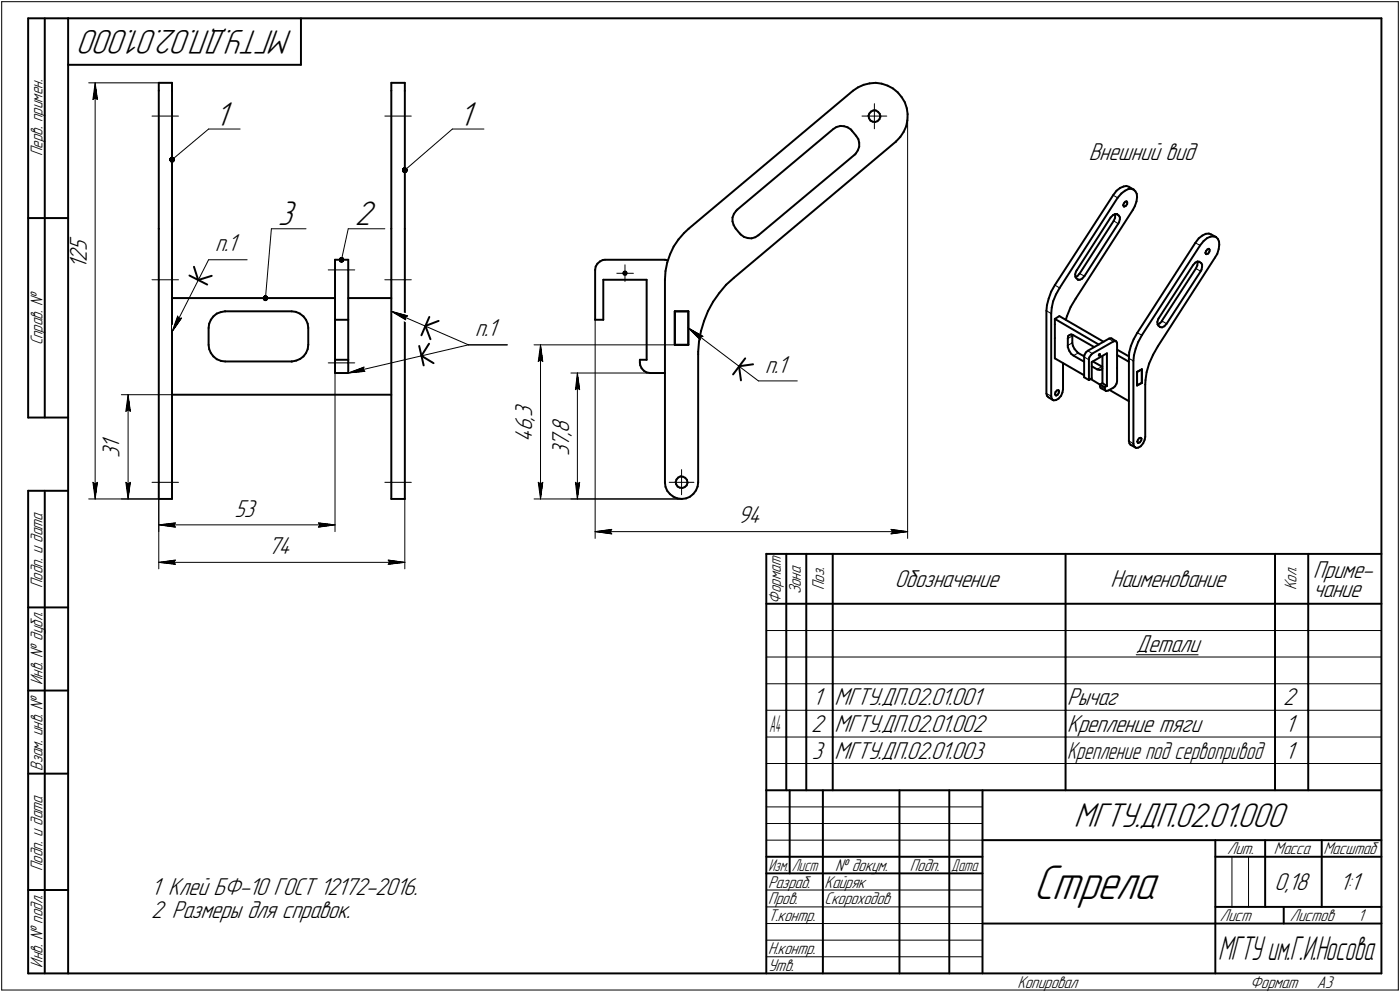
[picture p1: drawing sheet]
<svg xmlns="http://www.w3.org/2000/svg" width="421mm" height="298mm" viewBox="0 0 421 298" stroke-linecap="round" stroke-linejoin="round" font-family="sans-serif">
<defs><g id="words">
<text font-size="15.6" x="310.8" y="270.1">Стрела</text>
<g font-size="10.9">
<text x="88.1" y="9" transform="rotate(-180 88.1 9)">МГТУ.ДП.02.01.000</text>
<text x="64.7" y="37.8">1</text>
<text x="138.1" y="37.8">1</text>
<text x="83.6" y="67.7">3</text>
<text x="106.7" y="67.7">2</text>
<text x="322.9" y="248.5">МГТУ.ДП.02.01.000</text>
</g>
<text font-size="10.6" x="366.4" y="288.5">МГТУ им.Г.И.Носова</text>
<g font-size="7.8">
<text x="327.4" y="48.2">Внешний вид</text>
<text x="26.1" y="75.6" transform="rotate(-90 26.1 75.6)">5</text>
<text x="64.7" y="75.6">п.1</text>
<text x="26.1" y="80.9" transform="rotate(-90 26.1 80.9)">1</text>
<text x="26.1" y="78.8" transform="rotate(-90 26.1 78.8)">2</text>
<text x="142.9" y="101.1">п.1</text>
<text x="230.1" y="112">п.1</text>
<text x="160" y="125.4" transform="rotate(-90 160 125.4)">3</text>
<text x="160" y="129.6" transform="rotate(-90 160 129.6)">6</text>
<text x="160" y="126.4" transform="rotate(-90 160 126.4)">,</text>
<text x="171.1" y="131.1" transform="rotate(-90 171.1 131.1)">,</text>
<text x="171.1" y="130" transform="rotate(-90 171.1 130)">8</text>
<text x="36" y="137.6" transform="rotate(-90 36 137.6)">3</text>
<text x="36" y="134.8" transform="rotate(-90 36 134.8)">1</text>
<text x="160" y="132.8" transform="rotate(-90 160 132.8)">4</text>
<text x="171.1" y="137" transform="rotate(-90 171.1 137)">3</text>
<text x="171.1" y="134.2" transform="rotate(-90 171.1 134.2)">7</text>
<text x="70.5" y="155.2">53</text>
<text x="221.9" y="157.2">94</text>
<text x="80.6" y="166.4">74</text>
<text x="395" y="173.6">Приме-</text>
<text x="269.1" y="176.5">Обозначение</text>
<text x="334" y="176.5">Наименование</text>
<text x="395" y="179.4">чание</text>
<text x="341.7" y="196">Детали</text>
<text x="244.5" y="212">1</text>
<text x="251" y="212">МГТУ.ДП.02.01.001</text>
<text x="321" y="212">Рычаг</text>
<text x="386" y="212">2</text>
<text x="244" y="220">2</text>
<text x="251" y="220">МГТУ.ДП.02.01.002</text>
<text x="321" y="220">Крепление тяги</text>
<text x="386.5" y="220">1</text>
<text x="244.2" y="228">3</text>
<text x="251" y="228">МГТУ.ДП.02.01.003</text>
<text x="386.5" y="228">1</text>
<text x="45.5" y="268.8">1 Клей БФ-10 ГОСТ 12172-2016.</text>
<text x="383.3" y="267.5">0,18</text>
<text x="402.9" y="267.5">1:1</text>
<text x="45.5" y="276">2 Размеры для справок.</text>
</g>
<text font-size="7.6" x="321" y="228">Крепление под сервопривод</text>
<text font-size="7.4" x="231.5" y="220">A4</text>
<g font-size="5.4">
<text x="12.8" y="46.9" transform="rotate(-90 12.8 46.9)">Перв. примен.</text>
<text x="12.8" y="103.8" transform="rotate(-90 12.8 103.8)">Справ. №</text>
<text x="12.8" y="176.7" transform="rotate(-90 12.8 176.7)">Подп. и дата</text>
<text x="240.9" y="178.6" transform="rotate(-90 240.9 178.6)">Зона</text>
<text x="247.9" y="177.3" transform="rotate(-90 247.9 177.3)">Поз.</text>
<text x="389.9" y="177.4" transform="rotate(-90 389.9 177.4)">Кол.</text>
<text x="234.9" y="181.5" transform="rotate(-90 234.9 181.5)">Формат</text>
<text x="12.8" y="205.8" transform="rotate(-90 12.8 205.8)">Инв. № дубл.</text>
<text x="12.8" y="231.6" transform="rotate(-90 12.8 231.6)">Взам. инв. №</text>
<text x="369.1" y="256.8">Лит.</text>
<text x="383.1" y="256.8">Масса</text>
<text x="398" y="256.8">Масштаб</text>
<text x="12.8" y="261.7" transform="rotate(-90 12.8 261.7)">Подп. и дата</text>
<text x="251.2" y="261.8">№ докум.</text>
<text x="273.6" y="261.8">Подп.</text>
<text x="231" y="266.8">Разраб.</text>
<text x="248" y="266.8">Кайряк</text>
<text x="231" y="271.8">Пров.</text>
<text x="248" y="271.8">Скороходов</text>
<text x="231" y="276.8">Т.контр.</text>
<text x="366.9" y="276.8">Лист</text>
<text x="387.9" y="276.8">Листов</text>
<text x="408.4" y="276.8">1</text>
<text x="231" y="286.8">Н.контр.</text>
<text x="12.8" y="290.8" transform="rotate(-90 12.8 290.8)">Инв. № подл.</text>
<text x="231" y="291.8">Утв.</text>
<text x="306" y="296.8">Копировал</text>
<text x="376" y="296.8">Формат</text>
<text x="396" y="296.8">A3</text>
</g>
<g font-size="5.3">
<text x="231.1" y="261.8">Изм.</text>
<text x="238.1" y="261.8">Лист</text>
<text x="286.1" y="261.8">Дата</text>
</g>
</g></defs>
<g fill="#fff" stroke="#fff" stroke-width=".3">
<path d="M230.1 106.3h7.6zM230.1 106.4h7.6zM230.1 106.5h7.6zM230.1 106.6h7.6zM230.1 106.7h7.6zM230.1 106.8h7.6zM230.1 106.8h7.6zM230.1 106.9h7.6zM230.1 107h7.6zM230.1 107.1h7.6zM230.1 107.2h7.6zM230.1 107.3h7.6zM230.1 107.4h7.6zM230.1 107.4h7.6zM230.1 107.5h7.6zM230.1 107.6h7.6zM230.1 107.7h7.6zM230.1 107.8h7.6zM230.1 107.9h7.6zM230.1 107.9h7.6zM230.1 108h7.6zM230.1 108.1h7.6zM230.1 108.2h7.6zM230.1 108.3h7.6zM230.1 108.4h7.6zM230.1 108.5h7.6zM230.1 108.5h7.6zM230.1 108.6h7.6zM230.1 108.7h7.6zM230.1 108.8h7.6zM230.1 108.9h7.6zM230.1 109h7.6zM230.1 109.1h7.6zM230.1 109.1h7.6zM230.1 109.2h7.6zM230.1 109.3h7.6zM230.1 109.4h7.6zM230.1 109.5h7.6zM230.1 109.6h7.6zM230.1 109.6h7.6zM230.1 109.7h7.6zM230.1 109.8h7.6zM230.1 109.9h7.6zM230.1 110h7.6zM230.1 110.1h7.6zM230.1 110.2h7.6zM230.1 110.2h7.6zM230.1 110.3h7.6zM230.1 110.4h7.6zM230.1 110.5h7.6zM230.1 110.6h7.6zM230.1 110.7h7.6zM230.1 110.7h7.6zM230.1 110.8h7.6zM230.1 110.9h7.6zM230.1 111h7.6zM230.1 111.1h7.6zM230.1 111.2h7.6zM230.1 111.3h7.6zM230.1 111.3h7.6zM230.1 111.4h7.6zM230.1 111.5h7.6zM230.1 111.6h7.6zM230.1 111.7h7.6zM230.1 111.8h7.6zM230.1 111.8h7.6zM230.1 111.9h7.6zM230.1 112h7.6zM230.1 112.1h7.6zM230.1 112.2h7.6zM230.1 112.3h7.6zM230.1 112.4h7.6zM230.1 112.4h7.6zM230.1 112.5h7.6zM230.1 112.6h7.6zM230.1 112.7h7.6zM230.1 112.8h7.6zM230.1 112.9h7.6zM230.1 112.9h7.6zM230.1 113h7.6zM230.1 113.1h7.6zM230.1 113.2h7.6zM230.1 113.3h7.6zM230.1 113.4h7.6z"/>
<path d="M207.1 98.6h.2zM207.2 98.7h.5zM207.2 98.8h.7zM207.3 98.9h1zM207.3 99h1.3zM207.3 99.1h1.6zM207.3 99.1h1.7zM207.4 99.2h1.8zM207.4 99.3h2zM207.5 99.4h2zM207.6 99.5h2zM207.6 99.6h2.2zM207.7 99.7h2.3zM207.7 99.7h2.4zM207.8 99.8h2.4zM207.8 99.9h2.6zM207.9 100h2.6zM207.9 100.1h2.8zM207.9 100.2h2.9zM207.9 100.2h3.1zM208.1 100.3h3zM208.2 100.4h3zM208.3 100.5h3.1zM208.4 100.6h3.2zM208.4 100.7h3.3zM208.5 100.8h3.3zM208.6 100.8h3.4zM208.7 100.9h3.4zM208.8 101h3.3zM208.9 101.1h3.1zM209 101.2h2.9zM209 101.3h2.9zM209.1 101.3h2.7zM209.2 101.4h2.6zM209.3 101.5h2.4zM209.4 101.6h2.3zM209.5 101.7h2.1zM209.5 101.8h2zM209.6 101.9h1.8zM209.7 101.9h1.7zM209.8 102h1.5zM209.9 102.1h1.3zM210 102.2h1.2zM210.1 102.3h1.1zM210.1 102.4h1zM210.2 102.4h.8zM210.3 102.5h.6zM210.4 102.6h.5zM210.5 102.7h.3zM210.6 102.8h.1z"/>
<path d="M221.9 151.6h8.1zM221.9 151.7h8.1zM221.9 151.8h8.1zM221.9 151.9h8.1zM221.9 152h8.1zM221.9 152.1h8.1zM221.9 152.1h8.1zM221.9 152.2h8.1zM221.9 152.3h8.1zM221.9 152.4h8.1zM221.9 152.5h8.1zM221.9 152.6h8.1zM221.9 152.7h8.1zM221.9 152.7h8.1zM221.9 152.8h8.1zM221.9 152.9h8.1zM221.9 153h8.1zM221.9 153.1h8.1zM221.9 153.2h8.1zM221.9 153.2h8.1zM221.9 153.3h8.1zM221.9 153.4h8.1zM221.9 153.5h8.1zM221.9 153.6h8.1zM221.9 153.7h8.1zM221.9 153.8h8.1zM221.9 153.8h8.1zM221.9 153.9h8.1zM221.9 154h8.1zM221.9 154.1h8.1zM221.9 154.2h8.1zM221.9 154.3h8.1zM221.9 154.3h8.1zM221.9 154.4h8.1zM221.9 154.5h8.1zM221.9 154.6h8.1zM221.9 154.7h8.1zM221.9 154.8h8.1zM221.9 154.9h8.1zM221.9 154.9h8.1zM221.9 155h8.1zM221.9 155.1h8.1zM221.9 155.2h8.1zM221.9 155.3h8.1zM221.9 155.4h8.1zM221.9 155.4h8.1zM221.9 155.5h8.1zM221.9 155.6h8.1zM221.9 155.7h8.1zM221.9 155.8h8.1zM221.9 155.9h8.1zM221.9 156h8.1zM221.9 156h8.1zM221.9 156.1h8.1zM221.9 156.2h8.1zM221.9 156.3h8.1zM221.9 156.4h8.1zM221.9 156.5h8.1zM221.9 156.5h8.1zM221.9 156.6h8.1zM221.9 156.7h8.1zM221.9 156.8h8.1zM221.9 156.9h8.1zM221.9 157h8.1zM221.9 157.1h8.1zM221.9 157.1h8.1zM221.9 157.2h8.1zM221.9 157.3h8.1zM221.9 157.4h8.1zM221.9 157.5h8.1zM221.9 157.6h8.1zM221.9 157.6h8.1zM221.9 157.7h8.1zM221.9 157.8h8.1zM221.9 157.9h8.1zM221.9 158h8.1zM221.9 158.1h8.1zM221.9 158.2h8.1zM221.9 158.2h8.1zM221.9 158.3h8.1zM221.9 158.4h8.1zM221.9 158.5h8.1zM221.9 158.6h8.1zM221.9 158.7h8.1z"/>
<path d="M183.9 158.6h.6zM183.3 158.7h1.2zM182.6 158.7h1.9zM182 158.8h2.5zM181.4 158.9h3.1zM180.8 159h3.7zM180.6 159.1h3.9zM180.4 159.2h4.1zM180.2 159.3h4.3zM180 159.3h4.5zM179.8 159.4h4.7zM179.6 159.5h4.9zM179.4 159.6h5.1zM179.2 159.7h5.3zM179 159.8h5.5zM179.2 159.9h5.3zM179.4 159.9h5.1zM179.6 160h4.9zM179.8 160.1h4.7zM180 160.2h4.5zM180.2 160.3h4.3zM180.4 160.4h4.1zM180.6 160.4h3.9zM180.8 160.5h3.7zM181.5 160.6h3zM182.3 160.7h2.2zM183 160.8h1.5zM183.8 160.9h.7z"/>
<path d="M267.5 158.6h.6zM267.5 158.7h1.2zM267.5 158.7h1.8zM267.5 158.8h2.5zM267.5 158.9h3.1zM267.5 159h3.7zM267.5 159.1h3.9zM267.5 159.2h4.1zM267.5 159.3h4.3zM267.5 159.3h4.5zM267.5 159.4h4.7zM267.5 159.5h4.9zM267.5 159.6h5.1zM267.5 159.7h5.3zM267.5 159.8h5.5zM267.5 159.9h5.3zM267.5 159.9h5.1zM267.5 160h4.9zM267.5 160.1h4.7zM267.5 160.2h4.5zM267.5 160.3h4.3zM267.5 160.4h4.1zM267.5 160.4h3.9zM267.5 160.5h3.7zM267.5 160.6h3zM267.5 160.7h2.2zM267.5 160.8h1.5zM267.5 160.9h.7z"/>
<path d="M165.5 125h7.2zM165.5 125.1h7.2zM165.5 125.1h7.2zM165.5 125.2h7.2zM165.5 125.3h7.2zM165.5 125.4h7.2zM165.5 125.5h7.2zM165.5 125.6h7.2zM165.5 125.6h7.2zM165.5 125.7h7.2zM165.5 125.8h7.2zM165.5 125.9h7.2zM165.5 126h7.2zM165.5 126.1h7.2zM165.5 126.2h7.2zM165.5 126.2h7.2zM165.5 126.3h7.2zM165.5 126.4h7.2zM165.5 126.5h7.2zM165.5 126.6h7.2zM165.5 126.7h7.2zM165.5 126.7h7.2zM165.5 126.8h7.2zM165.5 126.9h7.2zM165.5 127h7.2zM165.5 127.1h7.2zM165.5 127.2h7.2zM165.5 127.3h7.2zM165.5 127.3h7.2zM165.5 127.4h7.2zM165.5 127.5h7.2zM165.5 127.6h7.2zM165.5 127.7h7.2zM165.5 127.8h7.2zM165.5 127.8h7.2zM165.5 127.9h7.2zM165.5 128h7.2zM165.5 128.1h7.2zM165.5 128.2h7.2zM165.5 128.3h7.2zM165.5 128.4h7.2zM165.5 128.4h7.2zM165.5 128.5h7.2zM165.5 128.6h7.2zM165.5 128.7h7.2zM165.5 128.8h7.2zM165.5 128.9h7.2zM165.5 128.9h7.2zM165.5 129h7.2zM165.5 129.1h7.2zM165.5 129.2h7.2zM165.5 129.3h7.2zM165.5 129.4h7.2zM165.5 129.5h7.2zM165.5 129.5h7.2zM165.5 129.6h7.2zM165.5 129.7h7.2zM165.5 129.8h7.2zM165.5 129.9h7.2zM165.5 130h7.2zM165.5 130h7.2zM165.5 130.1h7.2zM165.5 130.2h7.2zM165.5 130.3h7.2zM165.5 130.4h7.2zM165.5 130.5h7.2zM165.5 130.6h7.2zM165.5 130.6h7.2zM165.5 130.7h7.2zM165.5 130.8h7.2zM165.5 130.9h7.2zM165.5 131h7.2zM165.5 131.1h7.2zM165.5 131.1h7.2zM165.5 131.2h7.2zM165.5 131.3h7.2zM165.5 131.4h7.2zM165.5 131.5h7.2zM165.5 131.6h7.2zM165.5 131.7h7.2zM165.5 131.7h7.2zM165.5 131.8h7.2zM165.5 131.9h7.2zM165.5 132h7.2zM165.5 132.1h7.2zM165.5 132.2h7.2zM165.5 132.2h7.2zM165.5 132.3h7.2zM165.5 132.4h7.2zM165.5 132.5h7.2zM165.5 132.6h7.2zM165.5 132.7h7.2zM165.5 132.8h7.2zM165.5 132.8h7.2zM165.5 132.9h7.2zM165.5 133h7.2zM165.5 133.1h7.2zM165.5 133.2h7.2zM165.5 133.3h7.2zM165.5 133.3h7.2zM165.5 133.4h7.2zM165.5 133.5h7.2zM165.5 133.6h7.2zM165.5 133.7h7.2zM165.5 133.8h7.2zM165.5 133.9h7.2zM165.5 133.9h7.2zM165.5 134h7.2zM165.5 134.1h7.2zM165.5 134.2h7.2zM165.5 134.3h7.2zM165.5 134.4h7.2zM165.5 134.5h7.2zM165.5 134.5h7.2zM165.5 134.6h7.2zM165.5 134.7h7.2zM165.5 134.8h7.2zM165.5 134.9h7.2zM165.5 135h7.2zM165.5 135h7.2zM165.5 135.1h7.2zM165.5 135.2h7.2zM165.5 135.3h7.2zM165.5 135.4h7.2zM165.5 135.5h7.2zM165.5 135.6h7.2zM165.5 135.6h7.2zM165.5 135.7h7.2zM165.5 135.8h7.2zM165.5 135.9h7.2zM165.5 136h7.2zM165.5 136.1h7.2zM165.5 136.1h7.2zM165.5 136.2h7.2zM165.5 136.3h7.2zM165.5 136.4h7.2zM165.5 136.5h7.2zM165.5 136.6h7.2zM165.5 136.7h7.2zM165.5 136.7h7.2zM165.5 136.8h7.2zM165.5 136.9h7.2z"/>
<path d="M172.5 144.4h2.4zM172.6 144.5h2.3zM172.6 144.6h2.3zM172.6 144.7h2.3zM172.6 144.8h2.3zM172.6 144.9h2.3zM172.6 144.9h2.3zM172.6 145h2.3zM172.6 145.1h2.2zM172.6 145.2h2.2zM172.6 145.3h2.2zM172.6 145.4h2.2zM172.6 145.5h2.2zM172.6 145.5h2.2zM172.6 145.6h2.2zM172.7 145.7h2.1zM172.7 145.8h2.1zM172.7 145.9h2.1zM172.7 146h2.1zM172.7 146h2.1zM172.7 146.1h2.1zM172.7 146.2h2.1zM172.7 146.3h2zM172.8 146.4h1.9zM172.8 146.5h1.9zM172.8 146.6h1.9zM172.8 146.6h1.9zM172.8 146.7h1.9zM172.8 146.8h1.9zM172.8 146.9h1.9zM172.9 147h1.7zM172.9 147.1h1.7zM172.9 147.2h1.7zM172.9 147.2h1.7zM172.9 147.3h1.7zM172.9 147.4h1.7zM172.9 147.5h1.7zM173 147.6h1.5zM173 147.7h1.5zM173 147.7h1.5zM173 147.8h1.5zM173 147.9h1.5zM173 148h1.5zM173 148.1h1.5zM173 148.2h1.4zM173.1 148.3h1.3zM173.1 148.3h1.3zM173.1 148.4h1.2zM173.1 148.5h1.2zM173.1 148.6h1.1zM173.2 148.7h1zM173.2 148.8h1zM173.3 148.8h.9zM173.3 148.9h.9zM173.3 149h.8zM173.4 149.1h.7zM173.4 149.2h.6zM173.4 149.3h.6zM173.5 149.4h.4zM173.5 149.4h.4zM173.6 149.5h.3zM173.6 149.6h.2zM173.6 149.7h.2z"/>
<path d="M173.6 112.4h.2zM173.6 112.4h.2zM173.6 112.5h.3zM173.5 112.6h.4zM173.5 112.7h.4zM173.4 112.8h.6zM173.4 112.9h.6zM173.4 112.9h.7zM173.3 113h.8zM173.3 113.1h.9zM173.3 113.2h.9zM173.2 113.3h1zM173.2 113.4h1zM173.1 113.5h1.1zM173.1 113.5h1.2zM173.1 113.6h1.2zM173.1 113.7h1.3zM173.1 113.8h1.3zM173 113.9h1.4zM173 114h1.5zM173 114h1.5zM173 114.1h1.5zM173 114.2h1.5zM173 114.3h1.5zM173 114.4h1.5zM173 114.5h1.5zM172.9 114.6h1.7zM172.9 114.6h1.7zM172.9 114.7h1.7zM172.9 114.8h1.7zM172.9 114.9h1.7zM172.9 115h1.7zM172.9 115.1h1.7zM172.8 115.1h1.9zM172.8 115.2h1.9zM172.8 115.3h1.9zM172.8 115.4h1.9zM172.8 115.5h1.9zM172.8 115.6h1.9zM172.8 115.7h1.9zM172.7 115.7h2zM172.7 115.8h2.1zM172.7 115.9h2.1zM172.7 116h2.1zM172.7 116.1h2.1zM172.7 116.2h2.1zM172.7 116.2h2.1zM172.7 116.3h2.1zM172.6 116.4h2.2zM172.6 116.5h2.2zM172.6 116.6h2.2zM172.6 116.7h2.2zM172.6 116.8h2.2zM172.6 116.8h2.2zM172.6 116.9h2.2zM172.6 117h2.3zM172.6 117.1h2.3zM172.6 117.2h2.3zM172.6 117.3h2.3zM172.6 117.3h2.3zM172.6 117.4h2.3zM172.6 117.5h2.3z"/>
<path d="M154.4 120.7h7.1zM154.4 120.8h7.1zM154.4 120.9h7.1zM154.4 121h7.1zM154.4 121.1h7.1zM154.4 121.2h7.1zM154.4 121.2h7.1zM154.4 121.3h7.1zM154.4 121.4h7.1zM154.4 121.5h7.1zM154.4 121.6h7.1zM154.4 121.7h7.1zM154.4 121.8h7.1zM154.4 121.8h7.1zM154.4 121.9h7.1zM154.4 122h7.1zM154.4 122.1h7.1zM154.4 122.2h7.1zM154.4 122.3h7.1zM154.4 122.3h7.1zM154.4 122.4h7.1zM154.4 122.5h7.1zM154.4 122.6h7.1zM154.4 122.7h7.1zM154.4 122.8h7.1zM154.4 122.9h7.1zM154.4 122.9h7.1zM154.4 123h7.1zM154.4 123.1h7.1zM154.4 123.2h7.1zM154.4 123.3h7.1zM154.4 123.4h7.1zM154.4 123.4h7.1zM154.4 123.5h7.1zM154.4 123.6h7.1zM154.4 123.7h7.1zM154.4 123.8h7.1zM154.4 123.9h7.1zM154.4 124h7.1zM154.4 124h7.1zM154.4 124.1h7.1zM154.4 124.2h7.1zM154.4 124.3h7.1zM154.4 124.4h7.1zM154.4 124.5h7.1zM154.4 124.5h7.1zM154.4 124.6h7.1zM154.4 124.7h7.1zM154.4 124.8h7.1zM154.4 124.9h7.1zM154.4 125h7.1zM154.4 125.1h7.1zM154.4 125.1h7.1zM154.4 125.2h7.1zM154.4 125.3h7.1zM154.4 125.4h7.1zM154.4 125.5h7.1zM154.4 125.6h7.1zM154.4 125.6h7.1zM154.4 125.7h7.1zM154.4 125.8h7.1zM154.4 125.9h7.1zM154.4 126h7.1zM154.4 126.1h7.1zM154.4 126.2h7.1zM154.4 126.2h7.1zM154.4 126.3h7.1zM154.4 126.4h7.1zM154.4 126.5h7.1zM154.4 126.6h7.1zM154.4 126.7h7.1zM154.4 126.7h7.1zM154.4 126.8h7.1zM154.4 126.9h7.1zM154.4 127h7.1zM154.4 127.1h7.1zM154.4 127.2h7.1zM154.4 127.3h7.1zM154.4 127.3h7.1zM154.4 127.4h7.1zM154.4 127.5h7.1zM154.4 127.6h7.1zM154.4 127.7h7.1zM154.4 127.8h7.1zM154.4 127.8h7.1zM154.4 127.9h7.1zM154.4 128h7.1zM154.4 128.1h7.1zM154.4 128.2h7.1zM154.4 128.3h7.1zM154.4 128.4h7.1zM154.4 128.4h7.1zM154.4 128.5h7.1zM154.4 128.6h7.1zM154.4 128.7h7.1zM154.4 128.8h7.1zM154.4 128.9h7.1zM154.4 128.9h7.1zM154.4 129h7.1zM154.4 129.1h7.1zM154.4 129.2h7.1zM154.4 129.3h7.1zM154.4 129.4h7.1zM154.4 129.5h7.1zM154.4 129.5h7.1zM154.4 129.6h7.1zM154.4 129.7h7.1zM154.4 129.8h7.1zM154.4 129.9h7.1zM154.4 130h7.1zM154.4 130h7.1zM154.4 130.1h7.1zM154.4 130.2h7.1zM154.4 130.3h7.1zM154.4 130.4h7.1zM154.4 130.5h7.1zM154.4 130.6h7.1zM154.4 130.6h7.1zM154.4 130.7h7.1zM154.4 130.8h7.1zM154.4 130.9h7.1zM154.4 131h7.1zM154.4 131.1h7.1zM154.4 131.1h7.1zM154.4 131.2h7.1zM154.4 131.3h7.1zM154.4 131.4h7.1zM154.4 131.5h7.1zM154.4 131.6h7.1zM154.4 131.7h7.1zM154.4 131.7h7.1zM154.4 131.8h7.1zM154.4 131.9h7.1zM154.4 132h7.1zM154.4 132.1h7.1zM154.4 132.2h7.1zM154.4 132.2h7.1zM154.4 132.3h7.1zM154.4 132.4h7.1zM154.4 132.5h7.1zM154.4 132.6h7.1zM154.4 132.7h7.1z"/>
<path d="M161.4 144.4h2.4zM161.5 144.5h2.3zM161.5 144.6h2.3zM161.5 144.7h2.3zM161.5 144.8h2.3zM161.5 144.9h2.3zM161.5 144.9h2.3zM161.5 145h2.3zM161.5 145.1h2.2zM161.5 145.2h2.2zM161.5 145.3h2.2zM161.5 145.4h2.2zM161.5 145.5h2.2zM161.5 145.5h2.2zM161.5 145.6h2.2zM161.5 145.7h2.2zM161.5 145.8h2.2zM161.5 145.9h2.2zM161.6 146h2.1zM161.6 146h2.1zM161.6 146.1h2.1zM161.6 146.2h2.1zM161.6 146.3h2zM161.6 146.4h2zM161.6 146.5h2zM161.6 146.6h2zM161.6 146.6h2zM161.7 146.7h1.9zM161.7 146.8h1.9zM161.7 146.9h1.9zM161.7 147h1.8zM161.7 147.1h1.8zM161.7 147.2h1.8zM161.7 147.2h1.8zM161.7 147.3h1.8zM161.7 147.4h1.8zM161.8 147.5h1.7zM161.8 147.6h1.6zM161.8 147.7h1.6zM161.8 147.7h1.6zM161.8 147.8h1.6zM161.8 147.9h1.6zM161.8 148h1.6zM161.8 148.1h1.6zM161.8 148.2h1.5zM161.9 148.3h1.4zM161.9 148.3h1.4zM162 148.4h1.2zM162 148.5h1.2zM162.1 148.6h1.1zM162.1 148.7h1.1zM162.1 148.8h1zM162.1 148.8h1zM162.1 148.9h1zM162.2 149h.8zM162.2 149.1h.8zM162.3 149.2h.6zM162.3 149.3h.6zM162.3 149.4h.5zM162.4 149.4h.4zM162.4 149.5h.4zM162.5 149.6h.2zM162.5 149.7h.2z"/>
<path d="M162.5 103.9h.2zM162.5 104h.2zM162.4 104.1h.4zM162.4 104.1h.4zM162.3 104.2h.5zM162.3 104.3h.6zM162.3 104.4h.6zM162.2 104.5h.8zM162.2 104.6h.8zM162.1 104.6h1zM162.1 104.7h1zM162.1 104.8h1zM162.1 104.9h1.1zM162.1 105h1.1zM162 105.1h1.2zM162 105.2h1.2zM161.9 105.2h1.4zM161.9 105.3h1.4zM161.8 105.4h1.5zM161.8 105.5h1.6zM161.8 105.6h1.6zM161.8 105.7h1.6zM161.8 105.7h1.6zM161.8 105.8h1.6zM161.8 105.9h1.6zM161.8 106h1.6zM161.8 106.1h1.7zM161.7 106.2h1.8zM161.7 106.3h1.8zM161.7 106.3h1.8zM161.7 106.4h1.8zM161.7 106.5h1.8zM161.7 106.6h1.8zM161.7 106.7h1.9zM161.7 106.8h1.9zM161.7 106.8h1.9zM161.6 106.9h2zM161.6 107h2zM161.6 107.1h2zM161.6 107.2h2zM161.6 107.3h2.1zM161.6 107.4h2.1zM161.6 107.4h2.1zM161.6 107.5h2.1zM161.5 107.6h2.2zM161.5 107.7h2.2zM161.5 107.8h2.2zM161.5 107.9h2.2zM161.5 107.9h2.2zM161.5 108h2.2zM161.5 108.1h2.2zM161.5 108.2h2.2zM161.5 108.3h2.2zM161.5 108.4h2.2zM161.5 108.5h2.3zM161.5 108.5h2.3zM161.5 108.6h2.3zM161.5 108.7h2.3zM161.5 108.8h2.3zM161.5 108.9h2.3zM161.5 109h2.3z"/>
<path d="M20.5 71h7.1zM20.5 71h7.1zM20.5 71.1h7.1zM20.5 71.2h7.1zM20.5 71.3h7.1zM20.5 71.4h7.1zM20.5 71.5h7.1zM20.5 71.5h7.1zM20.5 71.6h7.1zM20.5 71.7h7.1zM20.5 71.8h7.1zM20.5 71.9h7.1zM20.5 72h7.1zM20.5 72.1h7.1zM20.5 72.1h7.1zM20.5 72.2h7.1zM20.5 72.3h7.1zM20.5 72.4h7.1zM20.5 72.5h7.1zM20.5 72.6h7.1zM20.5 72.6h7.1zM20.5 72.7h7.1zM20.5 72.8h7.1zM20.5 72.9h7.1zM20.5 73h7.1zM20.5 73.1h7.1zM20.5 73.2h7.1zM20.5 73.2h7.1zM20.5 73.3h7.1zM20.5 73.4h7.1zM20.5 73.5h7.1zM20.5 73.6h7.1zM20.5 73.7h7.1zM20.5 73.7h7.1zM20.5 73.8h7.1zM20.5 73.9h7.1zM20.5 74h7.1zM20.5 74.1h7.1zM20.5 74.2h7.1zM20.5 74.3h7.1zM20.5 74.3h7.1zM20.5 74.4h7.1zM20.5 74.5h7.1zM20.5 74.6h7.1zM20.5 74.7h7.1zM20.5 74.8h7.1zM20.5 74.8h7.1zM20.5 74.9h7.1zM20.5 75h7.1zM20.5 75.1h7.1zM20.5 75.2h7.1zM20.5 75.3h7.1zM20.5 75.4h7.1zM20.5 75.4h7.1zM20.5 75.5h7.1zM20.5 75.6h7.1zM20.5 75.7h7.1zM20.5 75.8h7.1zM20.5 75.9h7.1zM20.5 75.9h7.1zM20.5 76h7.1zM20.5 76.1h7.1zM20.5 76.2h7.1zM20.5 76.3h7.1zM20.5 76.4h7.1zM20.5 76.5h7.1zM20.5 76.5h7.1zM20.5 76.6h7.1zM20.5 76.7h7.1zM20.5 76.8h7.1zM20.5 76.9h7.1zM20.5 77h7.1zM20.5 77h7.1zM20.5 77.1h7.1zM20.5 77.2h7.1zM20.5 77.3h7.1zM20.5 77.4h7.1zM20.5 77.5h7.1zM20.5 77.6h7.1zM20.5 77.6h7.1zM20.5 77.7h7.1zM20.5 77.8h7.1zM20.5 77.9h7.1zM20.5 78h7.1zM20.5 78.1h7.1zM20.5 78.1h7.1zM20.5 78.2h7.1zM20.5 78.3h7.1zM20.5 78.4h7.1zM20.5 78.5h7.1zM20.5 78.6h7.1zM20.5 78.7h7.1zM20.5 78.7h7.1zM20.5 78.8h7.1zM20.5 78.9h7.1zM20.5 79h7.1zM20.5 79.1h7.1zM20.5 79.2h7.1zM20.5 79.2h7.1zM20.5 79.3h7.1zM20.5 79.4h7.1zM20.5 79.5h7.1zM20.5 79.6h7.1zM20.5 79.7h7.1zM20.5 79.8h7.1zM20.5 79.8h7.1zM20.5 79.9h7.1zM20.5 80h7.1zM20.5 80.1h7.1zM20.5 80.2h7.1zM20.5 80.3h7.1zM20.5 80.3h7.1zM20.5 80.4h7.1zM20.5 80.5h7.1zM20.5 80.6h7.1zM20.5 80.7h7.1zM20.5 80.8h7.1z"/>
<path d="M28.5 25.1h.3zM28.5 25.2h.3zM28.4 25.3h.5zM28.4 25.4h.5zM28.4 25.5h.5zM28.4 25.6h.6zM28.4 25.7h.6zM28.3 25.7h.7zM28.3 25.8h.7zM28.2 25.9h.9zM28.2 26h.9zM28.1 26.1h1zM28.1 26.2h1.1zM28.1 26.2h1.1zM28 26.3h1.3zM28 26.4h1.3zM27.9 26.5h1.5zM27.9 26.6h1.5zM27.9 26.7h1.5zM27.9 26.8h1.6zM27.9 26.8h1.6zM27.9 26.9h1.6zM27.9 27h1.6zM27.9 27.1h1.6zM27.9 27.2h1.6zM27.9 27.3h1.6zM27.9 27.3h1.6zM27.8 27.4h1.7zM27.8 27.5h1.7zM27.8 27.6h1.7zM27.8 27.7h1.7zM27.8 27.8h1.7zM27.8 27.9h1.7zM27.8 27.9h1.8zM27.8 28h1.8zM27.8 28.1h1.8zM27.7 28.2h1.9zM27.7 28.3h1.9zM27.7 28.4h1.9zM27.7 28.4h1.9zM27.7 28.5h1.9zM27.7 28.6h2zM27.7 28.7h2zM27.7 28.8h2zM27.7 28.9h2zM27.6 29h2.1zM27.6 29h2.1zM27.6 29.1h2.1zM27.6 29.2h2.2zM27.6 29.3h2.2zM27.6 29.4h2.2zM27.6 29.5h2.2zM27.6 29.5h2.2zM27.6 29.6h2.2zM27.5 29.7h2.3zM27.5 29.8h2.4zM27.5 29.9h2.4zM27.5 30h2.4zM27.5 30.1h2.4zM27.5 30.1h2.4zM27.5 30.2h2.4zM27.5 30.3h2.4z"/>
<path d="M27.4 144.4h2.5zM27.5 144.5h2.4zM27.5 144.6h2.4zM27.5 144.7h2.4zM27.5 144.8h2.4zM27.5 144.9h2.4zM27.5 144.9h2.4zM27.5 145h2.4zM27.5 145.1h2.3zM27.6 145.2h2.2zM27.6 145.3h2.2zM27.6 145.4h2.2zM27.6 145.5h2.2zM27.6 145.5h2.2zM27.6 145.6h2.2zM27.6 145.7h2.1zM27.6 145.8h2.1zM27.6 145.9h2.1zM27.7 146h2zM27.7 146h2zM27.7 146.1h2zM27.7 146.2h2zM27.7 146.3h1.9zM27.7 146.4h1.9zM27.7 146.5h1.9zM27.7 146.6h1.9zM27.7 146.6h1.9zM27.8 146.7h1.8zM27.8 146.8h1.8zM27.8 146.9h1.8zM27.8 147h1.7zM27.8 147.1h1.7zM27.8 147.2h1.7zM27.8 147.2h1.7zM27.8 147.3h1.7zM27.8 147.4h1.7zM27.9 147.5h1.6zM27.9 147.6h1.6zM27.9 147.7h1.6zM27.9 147.7h1.6zM27.9 147.8h1.6zM27.9 147.9h1.6zM27.9 148h1.6zM27.9 148.1h1.6zM27.9 148.2h1.5zM27.9 148.3h1.5zM27.9 148.3h1.5zM28 148.4h1.3zM28 148.5h1.3zM28.1 148.6h1.1zM28.1 148.7h1.1zM28.1 148.8h1zM28.2 148.8h.9zM28.2 148.9h.9zM28.3 149h.7zM28.3 149.1h.7zM28.4 149.2h.6zM28.4 149.3h.6zM28.4 149.4h.5zM28.4 149.4h.5zM28.4 149.5h.5zM28.5 149.6h.3zM28.5 149.7h.3z"/>
<path d="M30.4 130.9h7.1zM30.4 131h7.1zM30.4 131.1h7.1zM30.4 131.1h7.1zM30.4 131.2h7.1zM30.4 131.3h7.1zM30.4 131.4h7.1zM30.4 131.5h7.1zM30.4 131.6h7.1zM30.4 131.7h7.1zM30.4 131.7h7.1zM30.4 131.8h7.1zM30.4 131.9h7.1zM30.4 132h7.1zM30.4 132.1h7.1zM30.4 132.2h7.1zM30.4 132.2h7.1zM30.4 132.3h7.1zM30.4 132.4h7.1zM30.4 132.5h7.1zM30.4 132.6h7.1zM30.4 132.7h7.1zM30.4 132.8h7.1zM30.4 132.8h7.1zM30.4 132.9h7.1zM30.4 133h7.1zM30.4 133.1h7.1zM30.4 133.2h7.1zM30.4 133.3h7.1zM30.4 133.3h7.1zM30.4 133.4h7.1zM30.4 133.5h7.1zM30.4 133.6h7.1zM30.4 133.7h7.1zM30.4 133.8h7.1zM30.4 133.9h7.1zM30.4 133.9h7.1zM30.4 134h7.1zM30.4 134.1h7.1zM30.4 134.2h7.1zM30.4 134.3h7.1zM30.4 134.4h7.1zM30.4 134.5h7.1zM30.4 134.5h7.1zM30.4 134.6h7.1zM30.4 134.7h7.1zM30.4 134.8h7.1zM30.4 134.9h7.1zM30.4 135h7.1zM30.4 135h7.1zM30.4 135.1h7.1zM30.4 135.2h7.1zM30.4 135.3h7.1zM30.4 135.4h7.1zM30.4 135.5h7.1zM30.4 135.6h7.1zM30.4 135.6h7.1zM30.4 135.7h7.1zM30.4 135.8h7.1zM30.4 135.9h7.1zM30.4 136h7.1zM30.4 136.1h7.1zM30.4 136.1h7.1zM30.4 136.2h7.1zM30.4 136.3h7.1zM30.4 136.4h7.1zM30.4 136.5h7.1zM30.4 136.6h7.1zM30.4 136.7h7.1zM30.4 136.7h7.1zM30.4 136.8h7.1zM30.4 136.9h7.1zM30.4 137h7.1zM30.4 137.1h7.1zM30.4 137.2h7.1zM30.4 137.2h7.1zM30.4 137.3h7.1zM30.4 137.4h7.1zM30.4 137.5h7.1z"/>
<path d="M37.3 144.4h2.4zM37.3 144.5h2.4zM37.3 144.6h2.4zM37.3 144.7h2.4zM37.3 144.8h2.4zM37.3 144.9h2.4zM37.3 144.9h2.4zM37.3 145h2.4zM37.4 145.1h2.3zM37.4 145.2h2.2zM37.4 145.3h2.2zM37.4 145.4h2.2zM37.4 145.5h2.2zM37.4 145.5h2.2zM37.4 145.6h2.2zM37.5 145.7h2.1zM37.5 145.8h2.1zM37.5 145.9h2.1zM37.5 146h2zM37.5 146h2zM37.5 146.1h2zM37.5 146.2h2zM37.5 146.3h2zM37.6 146.4h1.9zM37.6 146.5h1.9zM37.6 146.6h1.9zM37.6 146.6h1.9zM37.6 146.7h1.9zM37.6 146.8h1.9zM37.6 146.9h1.9zM37.7 147h1.8zM37.7 147.1h1.8zM37.7 147.2h1.8zM37.7 147.2h1.8zM37.7 147.3h1.8zM37.7 147.4h1.8zM37.7 147.5h1.7zM37.8 147.6h1.6zM37.8 147.7h1.6zM37.8 147.7h1.6zM37.8 147.8h1.6zM37.8 147.9h1.6zM37.8 148h1.6zM37.8 148.1h1.6zM37.8 148.2h1.5zM37.8 148.3h1.5zM37.8 148.3h1.5zM37.9 148.4h1.3zM37.9 148.5h1.3zM38 148.6h1.1zM38 148.7h1.1zM38 148.8h1zM38.1 148.8h.9zM38.1 148.9h.9zM38.2 149h.7zM38.2 149.1h.7zM38.3 149.2h.6zM38.3 149.3h.6zM38.3 149.4h.5zM38.4 149.4h.4zM38.4 149.5h.4zM38.4 149.6h.3zM38.4 149.7h.3z"/>
<path d="M38.4 118.9h.3zM38.4 119h.3zM38.4 119h.4zM38.4 119.1h.4zM38.3 119.2h.5zM38.3 119.3h.6zM38.3 119.4h.6zM38.2 119.5h.7zM38.2 119.5h.7zM38.1 119.6h.9zM38.1 119.7h.9zM38 119.8h1zM38 119.9h1.1zM38 120h1.1zM37.9 120.1h1.3zM37.9 120.1h1.3zM37.8 120.2h1.5zM37.8 120.3h1.5zM37.8 120.4h1.5zM37.8 120.5h1.6zM37.8 120.6h1.6zM37.8 120.6h1.6zM37.8 120.7h1.6zM37.8 120.8h1.6zM37.8 120.9h1.6zM37.8 121h1.6zM37.7 121.1h1.7zM37.7 121.2h1.8zM37.7 121.2h1.8zM37.7 121.3h1.8zM37.7 121.4h1.8zM37.7 121.5h1.8zM37.7 121.6h1.8zM37.6 121.7h1.9zM37.6 121.8h1.9zM37.6 121.8h1.9zM37.6 121.9h1.9zM37.6 122h1.9zM37.6 122.1h1.9zM37.6 122.2h1.9zM37.5 122.3h2zM37.5 122.3h2zM37.5 122.4h2zM37.5 122.5h2zM37.5 122.6h2zM37.5 122.7h2.1zM37.5 122.8h2.1zM37.5 122.9h2.1zM37.4 122.9h2.2zM37.4 123h2.2zM37.4 123.1h2.2zM37.4 123.2h2.2zM37.4 123.3h2.2zM37.4 123.4h2.2zM37.4 123.4h2.3zM37.3 123.5h2.4zM37.3 123.6h2.4zM37.3 123.7h2.4zM37.3 123.8h2.4zM37.3 123.9h2.4zM37.3 124h2.4zM37.3 124h2.4z"/>
<path d="M80.6 160.9h8.2zM80.6 161h8.2zM80.6 161h8.2zM80.6 161.1h8.2zM80.6 161.2h8.2zM80.6 161.3h8.2zM80.6 161.4h8.2zM80.6 161.5h8.2zM80.6 161.5h8.2zM80.6 161.6h8.2zM80.6 161.7h8.2zM80.6 161.8h8.2zM80.6 161.9h8.2zM80.6 162h8.2zM80.6 162.1h8.2zM80.6 162.1h8.2zM80.6 162.2h8.2zM80.6 162.3h8.2zM80.6 162.4h8.2zM80.6 162.5h8.2zM80.6 162.6h8.2zM80.6 162.6h8.2zM80.6 162.7h8.2zM80.6 162.8h8.2zM80.6 162.9h8.2zM80.6 163h8.2zM80.6 163.1h8.2zM80.6 163.2h8.2zM80.6 163.2h8.2zM80.6 163.3h8.2zM80.6 163.4h8.2zM80.6 163.5h8.2zM80.6 163.6h8.2zM80.6 163.7h8.2zM80.6 163.7h8.2zM80.6 163.8h8.2zM80.6 163.9h8.2zM80.6 164h8.2zM80.6 164.1h8.2zM80.6 164.2h8.2zM80.6 164.3h8.2zM80.6 164.3h8.2zM80.6 164.4h8.2zM80.6 164.5h8.2zM80.6 164.6h8.2zM80.6 164.7h8.2zM80.6 164.8h8.2zM80.6 164.8h8.2zM80.6 164.9h8.2zM80.6 165h8.2zM80.6 165.1h8.2zM80.6 165.2h8.2zM80.6 165.3h8.2zM80.6 165.4h8.2zM80.6 165.4h8.2zM80.6 165.5h8.2zM80.6 165.6h8.2zM80.6 165.7h8.2zM80.6 165.8h8.2zM80.6 165.9h8.2zM80.6 165.9h8.2zM80.6 166h8.2zM80.6 166.1h8.2zM80.6 166.2h8.2zM80.6 166.3h8.2zM80.6 166.4h8.2zM80.6 166.5h8.2zM80.6 166.5h8.2zM80.6 166.6h8.2zM80.6 166.7h8.2zM80.6 166.8h8.2zM80.6 166.9h8.2zM80.6 167h8.2zM80.6 167h8.2zM80.6 167.1h8.2zM80.6 167.2h8.2zM80.6 167.3h8.2zM80.6 167.4h8.2zM80.6 167.5h8.2zM80.6 167.6h8.2zM80.6 167.6h8.2zM80.6 167.7h8.2zM80.6 167.8h8.2zM80.6 167.9h8.2z"/>
<path d="M52.7 167.8h.6zM52.1 167.9h1.2zM51.4 168h1.9zM50.8 168.1h2.5zM50.2 168.1h3.1zM49.5 168.2h3.8zM49.4 168.3h3.9zM49.2 168.4h4.1zM48.9 168.5h4.4zM48.8 168.6h4.5zM48.6 168.7h4.7zM48.3 168.7h5zM48.2 168.8h5.1zM48 168.9h5.3zM47.8 169h5.5zM48 169.1h5.3zM48.3 169.2h5zM48.4 169.2h4.9zM48.7 169.3h4.6zM48.9 169.4h4.4zM49.1 169.5h4.2zM49.4 169.6h3.9zM49.5 169.7h3.8zM50.2 169.8h3.1zM50.8 169.8h2.5zM51.4 169.9h1.9zM52.1 170h1.2zM52.7 170.1h.6z"/>
<path d="M116.2 167.8h.7zM116.2 167.9h1.3zM116.2 168h1.9zM116.2 168.1h2.6zM116.2 168.1h3.2zM116.2 168.2h3.8zM116.2 168.3h4zM116.2 168.4h4.2zM116.2 168.5h4.4zM116.2 168.6h4.6zM116.2 168.7h4.8zM116.2 168.7h5zM116.2 168.8h5.2zM116.2 168.9h5.4zM116.2 169h5.6zM116.2 169.1h5.4zM116.2 169.2h5.1zM116.2 169.2h5zM116.2 169.3h4.7zM116.2 169.4h4.4zM116.2 169.5h4.3zM116.2 169.6h4zM116.2 169.7h3.8zM116.2 169.8h3.2zM116.2 169.8h2.6zM116.2 169.9h1.9zM116.2 170h1.3zM116.2 170.1h.7z"/>
<path d="M70.5 149.6h7.4zM70.5 149.7h7.4zM70.5 149.8h7.4zM70.5 149.9h7.4zM70.5 149.9h7.4zM70.5 150h7.4zM70.5 150.1h7.4zM70.5 150.2h7.4zM70.5 150.3h7.4zM70.5 150.4h7.4zM70.5 150.5h7.4zM70.5 150.5h7.4zM70.5 150.6h7.4zM70.5 150.7h7.4zM70.5 150.8h7.4zM70.5 150.9h7.4zM70.5 151h7.4zM70.5 151h7.4zM70.5 151.1h7.4zM70.5 151.2h7.4zM70.5 151.3h7.4zM70.5 151.4h7.4zM70.5 151.5h7.4zM70.5 151.6h7.4zM70.5 151.6h7.4zM70.5 151.7h7.4zM70.5 151.8h7.4zM70.5 151.9h7.4zM70.5 152h7.4zM70.5 152.1h7.4zM70.5 152.1h7.4zM70.5 152.2h7.4zM70.5 152.3h7.4zM70.5 152.4h7.4zM70.5 152.5h7.4zM70.5 152.6h7.4zM70.5 152.7h7.4zM70.5 152.7h7.4zM70.5 152.8h7.4zM70.5 152.9h7.4zM70.5 153h7.4zM70.5 153.1h7.4zM70.5 153.2h7.4zM70.5 153.2h7.4zM70.5 153.3h7.4zM70.5 153.4h7.4zM70.5 153.5h7.4zM70.5 153.6h7.4zM70.5 153.7h7.4zM70.5 153.8h7.4zM70.5 153.8h7.4zM70.5 153.9h7.4zM70.5 154h7.4zM70.5 154.1h7.4zM70.5 154.2h7.4zM70.5 154.3h7.4zM70.5 154.3h7.4zM70.5 154.4h7.4zM70.5 154.5h7.4zM70.5 154.6h7.4zM70.5 154.7h7.4zM70.5 154.8h7.4zM70.5 154.9h7.4zM70.5 154.9h7.4zM70.5 155h7.4zM70.5 155.1h7.4zM70.5 155.2h7.4zM70.5 155.3h7.4zM70.5 155.4h7.4zM70.5 155.4h7.4zM70.5 155.5h7.4zM70.5 155.6h7.4zM70.5 155.7h7.4zM70.5 155.8h7.4zM70.5 155.9h7.4zM70.5 156h7.4zM70.5 156h7.4zM70.5 156.1h7.4zM70.5 156.2h7.4zM70.5 156.3h7.4zM70.5 156.4h7.4zM70.5 156.5h7.4zM70.5 156.5h7.4zM70.5 156.6h7.4z"/>
<path d="M52.7 156.6h.6zM52.1 156.7h1.2zM51.4 156.8h1.9zM50.8 156.9h2.5zM50.2 157h3.1zM49.5 157.1h3.8zM49.4 157.1h3.9zM49.1 157.2h4.2zM48.9 157.3h4.4zM48.7 157.4h4.6zM48.4 157.5h4.9zM48.3 157.6h5zM48 157.6h5.3zM47.8 157.7h5.5zM48 157.8h5.3zM48.2 157.9h5.1zM48.3 158h5zM48.6 158.1h4.7zM48.8 158.2h4.5zM48.9 158.2h4.4zM49.2 158.3h4.1zM49.4 158.4h3.9zM49.5 158.5h3.8zM50.2 158.6h3.1zM50.8 158.7h2.5zM51.4 158.7h1.9zM52.1 158.8h1.2zM52.7 158.9h.6z"/>
<path d="M95.2 156.6h.7zM95.2 156.7h1.3zM95.2 156.8h1.9zM95.2 156.9h2.6zM95.2 157h3.2zM95.2 157.1h3.8zM95.2 157.1h4zM95.2 157.2h4.3zM95.2 157.3h4.5zM95.2 157.4h4.7zM95.2 157.5h5zM95.2 157.6h5.1zM95.2 157.6h5.4zM95.2 157.7h5.6zM95.2 157.8h5.4zM95.2 157.9h5.2zM95.2 158h5zM95.2 158.1h4.8zM95.2 158.2h4.6zM95.2 158.2h4.4zM95.2 158.3h4.2zM95.2 158.4h4zM95.2 158.5h3.8zM95.2 158.6h3.2zM95.2 158.7h2.6zM95.2 158.7h1.9zM95.2 158.8h1.3zM95.2 158.9h.7z"/>
<path d="M142.9 95.4h7.6zM142.9 95.5h7.6zM142.9 95.6h7.6zM142.9 95.7h7.6zM142.9 95.8h7.6zM142.9 95.8h7.6zM142.9 95.9h7.6zM142.9 96h7.6zM142.9 96.1h7.6zM142.9 96.2h7.6zM142.9 96.3h7.6zM142.9 96.4h7.6zM142.9 96.4h7.6zM142.9 96.5h7.6zM142.9 96.6h7.6zM142.9 96.7h7.6zM142.9 96.8h7.6zM142.9 96.9h7.6zM142.9 96.9h7.6zM142.9 97h7.6zM142.9 97.1h7.6zM142.9 97.2h7.6zM142.9 97.3h7.6zM142.9 97.4h7.6zM142.9 97.5h7.6zM142.9 97.5h7.6zM142.9 97.6h7.6zM142.9 97.7h7.6zM142.9 97.8h7.6zM142.9 97.9h7.6zM142.9 98h7.6zM142.9 98h7.6zM142.9 98.1h7.6zM142.9 98.2h7.6zM142.9 98.3h7.6zM142.9 98.4h7.6zM142.9 98.5h7.6zM142.9 98.6h7.6zM142.9 98.6h7.6zM142.9 98.7h7.6zM142.9 98.8h7.6zM142.9 98.9h7.6zM142.9 99h7.6zM142.9 99.1h7.6zM142.9 99.1h7.6zM142.9 99.2h7.6zM142.9 99.3h7.6zM142.9 99.4h7.6zM142.9 99.5h7.6zM142.9 99.6h7.6zM142.9 99.7h7.6zM142.9 99.7h7.6zM142.9 99.8h7.6zM142.9 99.9h7.6zM142.9 100h7.6zM142.9 100.1h7.6zM142.9 100.2h7.6zM142.9 100.2h7.6zM142.9 100.3h7.6zM142.9 100.4h7.6zM142.9 100.5h7.6zM142.9 100.6h7.6zM142.9 100.7h7.6zM142.9 100.8h7.6zM142.9 100.8h7.6zM142.9 100.9h7.6zM142.9 101h7.6zM142.9 101.1h7.6zM142.9 101.2h7.6zM142.9 101.3h7.6zM142.9 101.3h7.6zM142.9 101.4h7.6zM142.9 101.5h7.6zM142.9 101.6h7.6zM142.9 101.7h7.6zM142.9 101.8h7.6zM142.9 101.9h7.6zM142.9 101.9h7.6zM142.9 102h7.6zM142.9 102.1h7.6zM142.9 102.2h7.6zM142.9 102.3h7.6zM142.9 102.4h7.6zM142.9 102.4h7.6zM142.9 102.5h7.6z"/>
<path d="M117.7 93.6h1.9zM117.8 93.6h2.2zM117.9 93.7h2.4zM117.9 93.8h2.7zM118 93.9h2.9zM118.1 94h3.1zM118.2 94.1h3.3zM118.3 94.1h3.5zM118.4 94.2h3.7zM118.4 94.3h4zM118.5 94.4h4.2zM118.6 94.5h4.4zM118.7 94.6h4.6zM118.8 94.7h4.5zM118.9 94.7h4.4zM119 94.8h4.2zM119 94.9h4.2zM119.2 95h3.9zM119.4 95.1h3.7zM119.5 95.2h3.5zM119.6 95.2h3.4zM119.8 95.3h3.2zM119.9 95.4h3zM120.1 95.5h2.8zM120.2 95.6h2.7zM120.3 95.7h2.6zM120.5 95.8h2.3zM120.6 95.8h2.2zM120.7 95.9h2.1zM120.9 96h1.8zM121.1 96.1h1.6zM121.2 96.2h1.4zM121.3 96.3h1.3zM121.5 96.4h1zM121.6 96.4h.9zM121.8 96.5h.6zM121.9 96.6h.5zM122 96.7h.3zM122.2 96.8h.1z"/>
<path d="M142.9 95.4h7.6zM142.9 95.5h7.6zM142.9 95.6h7.6zM142.9 95.7h7.6zM142.9 95.8h7.6zM142.9 95.8h7.6zM142.9 95.9h7.6zM142.9 96h7.6zM142.9 96.1h7.6zM142.9 96.2h7.6zM142.9 96.3h7.6zM142.9 96.4h7.6zM142.9 96.4h7.6zM142.9 96.5h7.6zM142.9 96.6h7.6zM142.9 96.7h7.6zM142.9 96.8h7.6zM142.9 96.9h7.6zM142.9 96.9h7.6zM142.9 97h7.6zM142.9 97.1h7.6zM142.9 97.2h7.6zM142.9 97.3h7.6zM142.9 97.4h7.6zM142.9 97.5h7.6zM142.9 97.5h7.6zM142.9 97.6h7.6zM142.9 97.7h7.6zM142.9 97.8h7.6zM142.9 97.9h7.6zM142.9 98h7.6zM142.9 98h7.6zM142.9 98.1h7.6zM142.9 98.2h7.6zM142.9 98.3h7.6zM142.9 98.4h7.6zM142.9 98.5h7.6zM142.9 98.6h7.6zM142.9 98.6h7.6zM142.9 98.7h7.6zM142.9 98.8h7.6zM142.9 98.9h7.6zM142.9 99h7.6zM142.9 99.1h7.6zM142.9 99.1h7.6zM142.9 99.2h7.6zM142.9 99.3h7.6zM142.9 99.4h7.6zM142.9 99.5h7.6zM142.9 99.6h7.6zM142.9 99.7h7.6zM142.9 99.7h7.6zM142.9 99.8h7.6zM142.9 99.9h7.6zM142.9 100h7.6zM142.9 100.1h7.6zM142.9 100.2h7.6zM142.9 100.2h7.6zM142.9 100.3h7.6zM142.9 100.4h7.6zM142.9 100.5h7.6zM142.9 100.6h7.6zM142.9 100.7h7.6zM142.9 100.8h7.6zM142.9 100.8h7.6zM142.9 100.9h7.6zM142.9 101h7.6zM142.9 101.1h7.6zM142.9 101.2h7.6zM142.9 101.3h7.6zM142.9 101.3h7.6zM142.9 101.4h7.6zM142.9 101.5h7.6zM142.9 101.6h7.6zM142.9 101.7h7.6zM142.9 101.8h7.6zM142.9 101.9h7.6zM142.9 101.9h7.6zM142.9 102h7.6zM142.9 102.1h7.6zM142.9 102.2h7.6zM142.9 102.3h7.6zM142.9 102.4h7.6zM142.9 102.4h7.6zM142.9 102.5h7.6z"/>
<path d="M109.6 109.7h.3zM109.4 109.8h.5zM109.2 109.9h.7zM109 110h.9zM108.7 110.1h1.3zM108.5 110.2h1.5zM108.3 110.2h1.7zM108 110.3h2zM107.9 110.4h2.1zM107.6 110.5h2.5zM107.4 110.6h2.7zM107.2 110.7h2.9zM106.9 110.7h3.2zM106.8 110.8h3.3zM106.5 110.9h3.7zM106.3 111h3.9zM106.2 111.1h4zM106.1 111.2h4.1zM105.9 111.3h4.3zM105.8 111.3h4.4zM105.7 111.4h4.5zM105.6 111.5h4.6zM105.5 111.6h4.7zM105.3 111.7h5zM105.2 111.8h5.1zM105.2 111.8h5.1zM105 111.9h5.3zM104.9 112h5.4zM104.7 112.1h4.9zM105.2 112.2h3.7zM105.7 112.3h2.4zM106.2 112.4h1.2z"/>
<path d="M64.7 69.9h7.7zM64.7 70h7.7zM64.7 70.1h7.7zM64.7 70.2h7.7zM64.7 70.3h7.7zM64.7 70.4h7.7zM64.7 70.4h7.7zM64.7 70.5h7.7zM64.7 70.6h7.7zM64.7 70.7h7.7zM64.7 70.8h7.7zM64.7 70.9h7.7zM64.7 71h7.7zM64.7 71h7.7zM64.7 71.1h7.7zM64.7 71.2h7.7zM64.7 71.3h7.7zM64.7 71.4h7.7zM64.7 71.5h7.7zM64.7 71.5h7.7zM64.7 71.6h7.7zM64.7 71.7h7.7zM64.7 71.8h7.7zM64.7 71.9h7.7zM64.7 72h7.7zM64.7 72.1h7.7zM64.7 72.1h7.7zM64.7 72.2h7.7zM64.7 72.3h7.7zM64.7 72.4h7.7zM64.7 72.5h7.7zM64.7 72.6h7.7zM64.7 72.6h7.7zM64.7 72.7h7.7zM64.7 72.8h7.7zM64.7 72.9h7.7zM64.7 73h7.7zM64.7 73.1h7.7zM64.7 73.2h7.7zM64.7 73.2h7.7zM64.7 73.3h7.7zM64.7 73.4h7.7zM64.7 73.5h7.7zM64.7 73.6h7.7zM64.7 73.7h7.7zM64.7 73.7h7.7zM64.7 73.8h7.7zM64.7 73.9h7.7zM64.7 74h7.7zM64.7 74.1h7.7zM64.7 74.2h7.7zM64.7 74.3h7.7zM64.7 74.3h7.7zM64.7 74.4h7.7zM64.7 74.5h7.7zM64.7 74.6h7.7zM64.7 74.7h7.7zM64.7 74.8h7.7zM64.7 74.8h7.7zM64.7 74.9h7.7zM64.7 75h7.7zM64.7 75.1h7.7zM64.7 75.2h7.7zM64.7 75.3h7.7zM64.7 75.4h7.7zM64.7 75.4h7.7zM64.7 75.5h7.7zM64.7 75.6h7.7zM64.7 75.7h7.7zM64.7 75.8h7.7zM64.7 75.9h7.7zM64.7 75.9h7.7zM64.7 76h7.7zM64.7 76.1h7.7zM64.7 76.2h7.7zM64.7 76.3h7.7zM64.7 76.4h7.7zM64.7 76.5h7.7zM64.7 76.5h7.7zM64.7 76.6h7.7zM64.7 76.7h7.7zM64.7 76.8h7.7zM64.7 76.9h7.7zM64.7 77h7.7zM64.7 77h7.7z"/>
<path d="M53.1 94.4h.2zM53.1 94.5h.4zM53 94.6h.7zM53 94.7h.8zM53 94.7h1zM52.9 94.8h1.3zM52.9 94.9h1.5zM52.9 95h1.6zM52.8 95.1h1.9zM52.8 95.2h2.1zM52.8 95.2h2.2zM52.7 95.3h2.5zM52.7 95.4h2.6zM52.7 95.5h2.6zM52.7 95.6h2.5zM52.7 95.7h2.4zM52.7 95.8h2.4zM52.6 95.8h2.4zM52.6 95.9h2.3zM52.6 96h2.3zM52.5 96.1h2.4zM52.5 96.2h2.3zM52.5 96.3h2.3zM52.4 96.4h2.3zM52.4 96.4h2.2zM52.4 96.5h2.1zM52.3 96.6h2.2zM52.3 96.7h2.1zM52.3 96.8h2.1zM52.2 96.9h2.2zM52.2 96.9h2.1zM52.2 97h2zM52.2 97.1h2zM52.2 97.2h1.9zM52.2 97.3h1.8zM52.1 97.4h1.9zM52.1 97.5h1.8zM52.1 97.5h1.7zM52 97.6h1.8zM52 97.7h1.8zM52 97.8h1.7zM51.9 97.9h1.7zM51.9 98h1.7zM51.9 98h1.6zM51.9 98.1h1.5zM51.9 98.2h1.5zM51.9 98.3h1.4zM51.9 98.4h1.4zM51.9 98.5h1.3zM51.9 98.6h1.2zM51.9 98.6h1.1zM51.9 98.7h1zM51.8 98.8h1zM51.8 98.9h.9zM51.8 99h.9zM51.8 99.1h.8zM51.8 99.1h.6zM51.8 99.2h.5zM51.8 99.3h.4zM51.8 99.4h.4zM51.8 99.5h.3zM51.8 99.6h.2z"/>
<path d="M138.1 30h5.5zM138.1 30.1h5.5zM138.1 30.1h5.5zM138.1 30.2h5.5zM138.1 30.3h5.5zM138.1 30.4h5.5zM138.1 30.5h5.5zM138.1 30.6h5.5zM138.1 30.6h5.5zM138.1 30.7h5.5zM138.1 30.8h5.5zM138.1 30.9h5.5zM138.1 31h5.5zM138.1 31.1h5.5zM138.1 31.2h5.5zM138.1 31.2h5.5zM138.1 31.3h5.5zM138.1 31.4h5.5zM138.1 31.5h5.5zM138.1 31.6h5.5zM138.1 31.7h5.5zM138.1 31.7h5.5zM138.1 31.8h5.5zM138.1 31.9h5.5zM138.1 32h5.5zM138.1 32.1h5.5zM138.1 32.2h5.5zM138.1 32.3h5.5zM138.1 32.3h5.5zM138.1 32.4h5.5zM138.1 32.5h5.5zM138.1 32.6h5.5zM138.1 32.7h5.5zM138.1 32.8h5.5zM138.1 32.9h5.5zM138.1 32.9h5.5zM138.1 33h5.5zM138.1 33.1h5.5zM138.1 33.2h5.5zM138.1 33.3h5.5zM138.1 33.4h5.5zM138.1 33.4h5.5zM138.1 33.5h5.5zM138.1 33.6h5.5zM138.1 33.7h5.5zM138.1 33.8h5.5zM138.1 33.9h5.5zM138.1 34h5.5zM138.1 34h5.5zM138.1 34.1h5.5zM138.1 34.2h5.5zM138.1 34.3h5.5zM138.1 34.4h5.5zM138.1 34.5h5.5zM138.1 34.5h5.5zM138.1 34.6h5.5zM138.1 34.7h5.5zM138.1 34.8h5.5zM138.1 34.9h5.5zM138.1 35h5.5zM138.1 35.1h5.5zM138.1 35.1h5.5zM138.1 35.2h5.5zM138.1 35.3h5.5zM138.1 35.4h5.5zM138.1 35.5h5.5zM138.1 35.6h5.5zM138.1 35.6h5.5zM138.1 35.7h5.5zM138.1 35.8h5.5zM138.1 35.9h5.5zM138.1 36h5.5zM138.1 36.1h5.5zM138.1 36.2h5.5zM138.1 36.2h5.5zM138.1 36.3h5.5zM138.1 36.4h5.5zM138.1 36.5h5.5zM138.1 36.6h5.5zM138.1 36.7h5.5zM138.1 36.7h5.5zM138.1 36.8h5.5zM138.1 36.9h5.5zM138.1 37h5.5zM138.1 37.1h5.5zM138.1 37.2h5.5zM138.1 37.3h5.5zM138.1 37.3h5.5zM138.1 37.4h5.5zM138.1 37.5h5.5zM138.1 37.6h5.5zM138.1 37.7h5.5zM138.1 37.8h5.5zM138.1 37.8h5.5zM138.1 37.9h5.5zM138.1 38h5.5zM138.1 38.1h5.5zM138.1 38.2h5.5zM138.1 38.3h5.5zM138.1 38.4h5.5zM138.1 38.4h5.5zM138.1 38.5h5.5zM138.1 38.6h5.5zM138.1 38.7h5.5zM138.1 38.8h5.5zM138.1 38.9h5.5zM138.1 38.9h5.5zM138.1 39h5.5zM138.1 39.1h5.5zM138.1 39.2h5.5zM138.1 39.3h5.5zM138.1 39.4h5.5zM138.1 39.5h5.5zM138.1 39.5h5.5zM138.1 39.6h5.5zM138.1 39.7h5.5zM138.1 39.8h5.5zM138.1 39.9h5.5z"/>
<path d="M64.7 30h5.5zM64.7 30.1h5.5zM64.7 30.1h5.5zM64.7 30.2h5.5zM64.7 30.3h5.5zM64.7 30.4h5.5zM64.7 30.5h5.5zM64.7 30.6h5.5zM64.7 30.6h5.5zM64.7 30.7h5.5zM64.7 30.8h5.5zM64.7 30.9h5.5zM64.7 31h5.5zM64.7 31.1h5.5zM64.7 31.2h5.5zM64.7 31.2h5.5zM64.7 31.3h5.5zM64.7 31.4h5.5zM64.7 31.5h5.5zM64.7 31.6h5.5zM64.7 31.7h5.5zM64.7 31.7h5.5zM64.7 31.8h5.5zM64.7 31.9h5.5zM64.7 32h5.5zM64.7 32.1h5.5zM64.7 32.2h5.5zM64.7 32.3h5.5zM64.7 32.3h5.5zM64.7 32.4h5.5zM64.7 32.5h5.5zM64.7 32.6h5.5zM64.7 32.7h5.5zM64.7 32.8h5.5zM64.7 32.9h5.5zM64.7 32.9h5.5zM64.7 33h5.5zM64.7 33.1h5.5zM64.7 33.2h5.5zM64.7 33.3h5.5zM64.7 33.4h5.5zM64.7 33.4h5.5zM64.7 33.5h5.5zM64.7 33.6h5.5zM64.7 33.7h5.5zM64.7 33.8h5.5zM64.7 33.9h5.5zM64.7 34h5.5zM64.7 34h5.5zM64.7 34.1h5.5zM64.7 34.2h5.5zM64.7 34.3h5.5zM64.7 34.4h5.5zM64.7 34.5h5.5zM64.7 34.5h5.5zM64.7 34.6h5.5zM64.7 34.7h5.5zM64.7 34.8h5.5zM64.7 34.9h5.5zM64.7 35h5.5zM64.7 35.1h5.5zM64.7 35.1h5.5zM64.7 35.2h5.5zM64.7 35.3h5.5zM64.7 35.4h5.5zM64.7 35.5h5.5zM64.7 35.6h5.5zM64.7 35.6h5.5zM64.7 35.7h5.5zM64.7 35.8h5.5zM64.7 35.9h5.5zM64.7 36h5.5zM64.7 36.1h5.5zM64.7 36.2h5.5zM64.7 36.2h5.5zM64.7 36.3h5.5zM64.7 36.4h5.5zM64.7 36.5h5.5zM64.7 36.6h5.5zM64.7 36.7h5.5zM64.7 36.7h5.5zM64.7 36.8h5.5zM64.7 36.9h5.5zM64.7 37h5.5zM64.7 37.1h5.5zM64.7 37.2h5.5zM64.7 37.3h5.5zM64.7 37.3h5.5zM64.7 37.4h5.5zM64.7 37.5h5.5zM64.7 37.6h5.5zM64.7 37.7h5.5zM64.7 37.8h5.5zM64.7 37.8h5.5zM64.7 37.9h5.5zM64.7 38h5.5zM64.7 38.1h5.5zM64.7 38.2h5.5zM64.7 38.3h5.5zM64.7 38.4h5.5zM64.7 38.4h5.5zM64.7 38.5h5.5zM64.7 38.6h5.5zM64.7 38.7h5.5zM64.7 38.8h5.5zM64.7 38.9h5.5zM64.7 38.9h5.5zM64.7 39h5.5zM64.7 39.1h5.5zM64.7 39.2h5.5zM64.7 39.3h5.5zM64.7 39.4h5.5zM64.7 39.5h5.5zM64.7 39.5h5.5zM64.7 39.6h5.5zM64.7 39.7h5.5zM64.7 39.8h5.5zM64.7 39.9h5.5z"/>
<path d="M83.6 59.9h6.4zM83.6 59.9h6.4zM83.6 60h6.4zM83.6 60.1h6.4zM83.6 60.2h6.4zM83.6 60.3h6.4zM83.6 60.4h6.4zM83.6 60.5h6.4zM83.6 60.5h6.4zM83.6 60.6h6.4zM83.6 60.7h6.4zM83.6 60.8h6.4zM83.6 60.9h6.4zM83.6 61h6.4zM83.6 61h6.4zM83.6 61.1h6.4zM83.6 61.2h6.4zM83.6 61.3h6.4zM83.6 61.4h6.4zM83.6 61.5h6.4zM83.6 61.6h6.4zM83.6 61.6h6.4zM83.6 61.7h6.4zM83.6 61.8h6.4zM83.6 61.9h6.4zM83.6 62h6.4zM83.6 62.1h6.4zM83.6 62.1h6.4zM83.6 62.2h6.4zM83.6 62.3h6.4zM83.6 62.4h6.4zM83.6 62.5h6.4zM83.6 62.6h6.4zM83.6 62.7h6.4zM83.6 62.7h6.4zM83.6 62.8h6.4zM83.6 62.9h6.4zM83.6 63h6.4zM83.6 63.1h6.4zM83.6 63.2h6.4zM83.6 63.2h6.4zM83.6 63.3h6.4zM83.6 63.4h6.4zM83.6 63.5h6.4zM83.6 63.6h6.4zM83.6 63.7h6.4zM83.6 63.8h6.4zM83.6 63.8h6.4zM83.6 63.9h6.4zM83.6 64h6.4zM83.6 64.1h6.4zM83.6 64.2h6.4zM83.6 64.3h6.4zM83.6 64.3h6.4zM83.6 64.4h6.4zM83.6 64.5h6.4zM83.6 64.6h6.4zM83.6 64.7h6.4zM83.6 64.8h6.4zM83.6 64.9h6.4zM83.6 64.9h6.4zM83.6 65h6.4zM83.6 65.1h6.4zM83.6 65.2h6.4zM83.6 65.3h6.4zM83.6 65.4h6.4zM83.6 65.4h6.4zM83.6 65.5h6.4zM83.6 65.6h6.4zM83.6 65.7h6.4zM83.6 65.8h6.4zM83.6 65.9h6.4zM83.6 66h6.4zM83.6 66h6.4zM83.6 66.1h6.4zM83.6 66.2h6.4zM83.6 66.3h6.4zM83.6 66.4h6.4zM83.6 66.5h6.4zM83.6 66.5h6.4zM83.6 66.6h6.4zM83.6 66.7h6.4zM83.6 66.8h6.4zM83.6 66.9h6.4zM83.6 67h6.4zM83.6 67.1h6.4zM83.6 67.1h6.4zM83.6 67.2h6.4zM83.6 67.3h6.4zM83.6 67.4h6.4zM83.6 67.5h6.4zM83.6 67.6h6.4zM83.6 67.6h6.4zM83.6 67.7h6.4zM83.6 67.8h6.4zM83.6 67.9h6.4zM83.6 68h6.4zM83.6 68.1h6.4zM83.6 68.2h6.4zM83.6 68.2h6.4zM83.6 68.3h6.4zM83.6 68.4h6.4zM83.6 68.5h6.4zM83.6 68.6h6.4zM83.6 68.7h6.4zM83.6 68.7h6.4zM83.6 68.8h6.4zM83.6 68.9h6.4zM83.6 69h6.4zM83.6 69.1h6.4zM83.6 69.2h6.4zM83.6 69.3h6.4zM83.6 69.3h6.4zM83.6 69.4h6.4zM83.6 69.5h6.4zM83.6 69.6h6.4zM83.6 69.7h6.4zM83.6 69.8h6.4z"/>
<path d="M106.7 59.9h7zM106.7 59.9h7zM106.7 60h7zM106.7 60.1h7zM106.7 60.2h7zM106.7 60.3h7zM106.7 60.4h7zM106.7 60.5h7zM106.7 60.5h7zM106.7 60.6h7zM106.7 60.7h7zM106.7 60.8h7zM106.7 60.9h7zM106.7 61h7zM106.7 61h7zM106.7 61.1h7zM106.7 61.2h7zM106.7 61.3h7zM106.7 61.4h7zM106.7 61.5h7zM106.7 61.6h7zM106.7 61.6h7zM106.7 61.7h7zM106.7 61.8h7zM106.7 61.9h7zM106.7 62h7zM106.7 62.1h7zM106.7 62.1h7zM106.7 62.2h7zM106.7 62.3h7zM106.7 62.4h7zM106.7 62.5h7zM106.7 62.6h7zM106.7 62.7h7zM106.7 62.7h7zM106.7 62.8h7zM106.7 62.9h7zM106.7 63h7zM106.7 63.1h7zM106.7 63.2h7zM106.7 63.2h7zM106.7 63.3h7zM106.7 63.4h7zM106.7 63.5h7zM106.7 63.6h7zM106.7 63.7h7zM106.7 63.8h7zM106.7 63.8h7zM106.7 63.9h7zM106.7 64h7zM106.7 64.1h7zM106.7 64.2h7zM106.7 64.3h7zM106.7 64.3h7zM106.7 64.4h7zM106.7 64.5h7zM106.7 64.6h7zM106.7 64.7h7zM106.7 64.8h7zM106.7 64.9h7zM106.7 64.9h7zM106.7 65h7zM106.7 65.1h7zM106.7 65.2h7zM106.7 65.3h7zM106.7 65.4h7zM106.7 65.4h7zM106.7 65.5h7zM106.7 65.6h7zM106.7 65.7h7zM106.7 65.8h7zM106.7 65.9h7zM106.7 66h7zM106.7 66h7zM106.7 66.1h7zM106.7 66.2h7zM106.7 66.3h7zM106.7 66.4h7zM106.7 66.5h7zM106.7 66.5h7zM106.7 66.6h7zM106.7 66.7h7zM106.7 66.8h7zM106.7 66.9h7zM106.7 67h7zM106.7 67.1h7zM106.7 67.1h7zM106.7 67.2h7zM106.7 67.3h7zM106.7 67.4h7zM106.7 67.5h7zM106.7 67.6h7zM106.7 67.6h7zM106.7 67.7h7zM106.7 67.8h7zM106.7 67.9h7zM106.7 68h7zM106.7 68.1h7zM106.7 68.2h7zM106.7 68.2h7zM106.7 68.3h7zM106.7 68.4h7zM106.7 68.5h7zM106.7 68.6h7zM106.7 68.7h7zM106.7 68.7h7zM106.7 68.8h7zM106.7 68.9h7zM106.7 69h7zM106.7 69.1h7zM106.7 69.2h7zM106.7 69.3h7zM106.7 69.3h7zM106.7 69.4h7zM106.7 69.5h7zM106.7 69.6h7zM106.7 69.7h7zM106.7 69.8h7z"/>
<path d="M327.4 42.6h33.4zM327.4 42.7h33.4zM327.4 42.8h33.4zM327.4 42.8h33.4zM327.4 42.9h33.4zM327.4 43h33.4zM327.4 43.1h33.4zM327.4 43.2h33.4zM327.4 43.3h33.4zM327.4 43.3h33.4zM327.4 43.4h33.4zM327.4 43.5h33.4zM327.4 43.6h33.4zM327.4 43.7h33.4zM327.4 43.8h33.4zM327.4 43.9h33.4zM327.4 43.9h33.4zM327.4 44h33.4zM327.4 44.1h33.4zM327.4 44.2h33.4zM327.4 44.3h33.4zM327.4 44.4h33.4zM327.4 44.4h33.4zM327.4 44.5h33.4zM327.4 44.6h33.4zM327.4 44.7h33.4zM327.4 44.8h33.4zM327.4 44.9h33.4zM327.4 45h33.4zM327.4 45h33.4zM327.4 45.1h33.4zM327.4 45.2h33.4zM327.4 45.3h33.4zM327.4 45.4h33.4zM327.4 45.5h33.4zM327.4 45.6h33.4zM327.4 45.6h33.4zM327.4 45.7h33.4zM327.4 45.8h33.4zM327.4 45.9h33.4zM327.4 46h33.4zM327.4 46.1h33.4zM327.4 46.1h33.4zM327.4 46.2h33.4zM327.4 46.3h33.4zM327.4 46.4h33.4zM327.4 46.5h33.4zM327.4 46.6h33.4zM327.4 46.7h33.4zM327.4 46.7h33.4zM327.4 46.8h33.4zM327.4 46.9h33.4zM327.4 47h33.4zM327.4 47.1h33.4zM327.4 47.2h33.4zM327.4 47.2h33.4zM327.4 47.3h33.4zM327.4 47.4h33.4zM327.4 47.5h33.4zM327.4 47.6h33.4zM327.4 47.7h33.4zM327.4 47.8h33.4zM327.4 47.8h33.4zM327.4 47.9h33.4zM327.4 48h33.4zM327.4 48.1h33.4zM327.4 48.2h33.4zM327.4 48.3h33.4zM327.4 48.3h33.4zM327.4 48.4h33.4zM327.4 48.5h33.4zM327.4 48.6h33.4zM327.4 48.7h33.4zM327.4 48.8h33.4zM327.4 48.9h33.4zM327.4 48.9h33.4zM327.4 49h33.4zM327.4 49.1h33.4zM327.4 49.2h33.4zM327.4 49.3h33.4zM327.4 49.4h33.4zM327.4 49.4h33.4zM327.4 49.5h33.4zM327.4 49.6h33.4z"/>
</g>
<g fill="none" stroke="#000" stroke-width=".59">
<path d="M8.5 5.5v120zM8.5 5.5h12zM13.5 5.5v120zM20.5 5.5v287zM20.5 5.5h395zM20.5 19.5h70zM90.5 5.5v14zM415.5 5.5v287zM47.8 27.3v41.4zM47.8 24.9h3.9zM47.8 24.9v2.4zM51.7 24.9v2.4z"/>
<path d="M51.7 27.3v41.4zM117.7 27.3v41.4zM117.7 24.9h4.1zM117.7 24.9v2.4zM121.8 24.9v2.4zM121.8 27.3v41.4zM250.6 38.8l.9-.6zM251.5 38.2l1.2-.4zM252.7 37.8l1.1 .1zM253.8 37.9l1.1 .4zM254.9 38.3l1 .6zM255.9 38.9l.3 .4z"/>
<path d="M256.2 39.3l1.3 1.5zM256.5 27.3l1.6-1.1zM258.1 26.2l1.7-.7zM259.8 25.5l1.7-.4zM261.2 34.8l.2 .8zM261.4 35.6l.4 .6zM261.5 34.1l-.3 .7zM261.5 25.1l1.9-.2zM261.8 36.2l.7 .4zM262 33.5l.6-.3zM262 33.5l-.5 .6zM262.5 36.6l.7 .1z"/>
<path d="M262.6 33.2h.8zM263.2 36.7l.7-.3zM263.4 33.2l.7 .4zM263.4 24.9l1.8 .2zM263.9 36.4l.6-.6zM264.1 33.6l.5 .6zM264.6 34.2l.2 .7zM264.8 35.1l-.3 .7zM264.8 34.9v.2zM265.2 25.1l1.8 .6zM267 25.7l1.6 .9zM268.6 26.6l1.4 1.2z"/>
<path d="M270 27.8l1.2 1.4zM271.2 29.2l.9 1.5zM271.8 39.6l-1 1.5zM272.1 30.7l.6 1.8zM272.5 37.9l-.7 1.7zM272.7 32.5l.3 1.8zM272.9 36.2l-.4 1.7zM273 34.3l-.1 1.9zM257.4 46.1l-.4 .4zM257.5 40.8l.6 1zM258 45.2l-.6 .9zM258.1 41.8l.3 1.1z"/>
<path d="M258.4 42.9v1.2zM258.4 44.1l-.4 1.1zM269.5 42.5h.1M270.8 41.1l-1.3 1.4zM334.8 58.7l-17.6 27zM335.8 57.3l-1 1.4zM335.8 57.3l1.1-.8zM336.1 59.4l-17.4 27.1zM336.9 56.5l1-.5zM337.2 58.2l-1.1 1.2zM337.2 58.2l1.1-.9zM337.9 56l.9-.1z"/>
<path d="M338.3 57.3l1-.5zM338.8 55.9l.7 .2zM339.3 56.8l.9-.1zM339.5 56.1l1.5 .9zM340.2 56.7l.8 .3zM341 57l.5 .5zM341.5 57.5l.4 .8zM341.9 58.3l.1 1zM342 59.3l-.2 1.2zM8.5 65.5h12zM47.8 68.7v15.4zM51.7 68.7v15.4z"/>
<path d="M100.8 78.1v3zM100.8 78.1h3.9zM104.7 78.1v3zM117.7 68.7v15.4zM121.8 68.7v15.4zM179.7 79.2l-.5 .9zM179.7 79.2l.7-.6zM180.4 78.6l.9-.5zM181.3 78.1h.6zM181.9 78.1h18.1zM200 78.1l.8 .1zM200.7 78.9l-.5 2.5z"/>
<path d="M201.5 76.5l-.8 2.4zM202.6 74.1l-1.1 2.4zM204 72l-1.4 2.1zM205.7 70l-1.7 2zM205.7 70l1.4-1.3zM207.1 68.7l49.4-41.4zM220.3 66.5l.3 1.1zM220.3 65.4v1.1zM220.6 67.6l.6 1.1zM220.7 64.3l-.4 1.1zM221.2 68.7l1.3 1.5zM221.4 63.3l-.7 1z"/>
<path d="M221.4 63.3l.3-.3zM221.7 63l28.9-24.2zM222.5 70.2l.3 .3zM222.8 70.5l1 .7zM223.8 71.2l1.1 .3zM224.9 71.5l1.2 .1zM226.1 71.6l1.1-.3zM227.2 71.3l.9-.6zM228.1 70.7l28.9-24.2zM334 65.4l-10.2 15.8zM334 65.4l.8-.8zM334.8 64.6l.6-.3z"/>
<path d="M334.9 66.4l-10.2 15.8zM335.4 65.4l-.5 1zM335.4 64.6v.8zM335.4 64.3v.3zM335.4 64.3h.6zM336 64.3h.1M336 64.4h.1M336 64.4l.5 .4zM336.3 67.2l-10.2 15.8zM336.5 64.8l.3 .5zM336.5 66.8l-.2 .4zM336.8 65.3v.6z"/>
<path d="M336.8 65.9l-.3 .9zM337.8 61.7l.2 .4zM337.8 61.7h.1M338 61.1l-.2 .5zM338 62.1h.2zM338.2 62.1l.4-.2zM338.4 60.6l-.4 .5zM338.4 60.6l.4-.1zM338.8 60.5h.1M338.8 60.5l.2 .3zM339 60.8v.5zM339 61.3l-.4 .6z"/>
<path d="M340.7 63.1l-17.2 26.6zM341.3 62l-.6 1.1zM341.8 60.5l-.5 1.5zM358.8 79.7l-10.2 15.8zM359.5 73l-17.4 27zM359.5 78.9l-.7 .8zM359.5 78.9l.7-.3zM360.1 79.8l-.4 .9zM360.1 78.7l.1 .2zM360.2 78.9l-.1 .9zM360.2 78.6l.5 .1zM360.5 71.6l-1 1.4z"/>
<path d="M360.5 71.6l1.1-.8zM360.7 78.7h.1M360.8 78.7l.5 .4zM360.9 73.7l-17.5 27.1zM361.3 79.1l.2 .4zM361.5 79.5v.7zM361.6 70.8l1-.5zM361.9 72.5l-1 1.2zM361.9 72.5l1.2-1zM362.5 76l.2 .4zM362.5 76h.1M362.6 70.3l1-.1z"/>
<path d="M362.7 75.4l-.2 .5zM362.7 76.4h.2zM362.9 76.4l.5-.2zM363.1 71.5l1-.4zM363.1 74.9l-.4 .5zM363.1 74.9l.5-.1zM363.6 74.8h.1M363.6 70.2l.6 .2zM363.6 74.8l.2 .3zM363.7 75.6l-.3 .6zM363.8 75.1l-.1 .5zM364.1 71.1l.8-.1z"/>
<path d="M364.2 70.4l1.5 .8zM364.9 71l.8 .2zM365.4 77.4l-17.2 26.7zM365.7 71.2l.6 .6zM366.1 76.3l-.7 1.1zM366.3 71.8l.3 .8zM366.5 74.8l-.4 1.5zM366.6 72.6l.1 1zM366.7 73.6l-.2 1.2zM47.8 84.1v60.8zM51.7 89.6h49.1zM51.7 84.1v60.8z"/>
<path d="M57 82.8l5.3 2.7zM58.3 80.2l1.3 4zM59.6 84.2l4.1-1.3zM62.7 98.6v5zM62.9 97.3l-.2 1.3zM63.4 96.1l-.5 1.2zM64.2 95.1l-.8 1zM64.2 95.1l1-.9zM65.2 94.2l1.2-.4zM66.4 93.8l1.2-.2zM67.6 93.6h.1M67.7 93.6h20z"/>
<path d="M87.7 93.6l1.3 .1zM89 93.7l1.2 .5zM90.2 94.2l1.1 .9zM91.3 95.1l.7 1zM92 96.1l.5 1.2zM92.5 97.3l.2 1.3zM92.7 98.6v5zM100.8 96.1h3.9zM100.8 81.1v15zM100.8 96.1v12zM104.7 89.6h13zM104.7 96.1v12z"/>
<path d="M104.7 81.1v15zM117.7 84.1v60.8zM121.8 84.1v60.8zM127.9 98l4-1.6zM127.9 98l1.6 3.9zM129.1 95.2l-2.4 5.6zM179 96.1h2.4zM179 81.1v15zM179.2 80.1l-.2 1zM181.4 84.1v12zM181.4 84.1h13.1zM187.5 82.1l.1 .4z"/>
<path d="M187.6 81.7l.4-.1zM187.6 81.7l-.1 .4zM187.6 82.5h.4zM188 81.6l.3 .1zM188 82.5h.3zM188.3 81.7l.2 .4zM188.5 82.1l-.2 .4zM194.5 84.1v24zM200 84.1v60.8zM200.2 81.4l-.2 2.7zM202.9 93.6h4.1zM202.9 93.6v10z"/>
<path d="M207 93.6v10zM210.8 99.5l-.6 3.1zM211.8 96.4l-1 3.1zM212.9 93.5l-1.1 2.9zM214.5 90.7l-1.6 2.8zM216.3 88.1l-1.8 2.6zM218.4 85.6l2.3-2.1zM218.4 85.6l-2.1 2.5zM220.7 83.5l48.7-40.9zM314.7 93.4v24.9zM314.9 91.7l-.2 1.7zM315.4 89.7l-.5 2z"/>
<path d="M316.1 94.2v24.8zM316.1 87.6l-.7 2.1zM316.3 92.5l-.2 1.7zM316.7 90.5l-.4 2zM317.2 95.8l1.4-.8zM317.2 95.8l13.3 7.7zM317.2 95.8v1.7zM317.2 85.7l-1.1 1.9zM317.2 97.5v4.1zM317.6 88.5l-.9 2zM318.6 95l13.3 7.7zM318.7 86.5l-1.1 2z"/>
<path d="M320.9 95l-.4 1.1zM322 92.3l-1.1 2.7zM323.3 82.5l.1 .6zM323.4 83.1l.3 .5zM323.4 83.2l.6-.2zM323.5 89.7l-1.5 2.6zM323.6 81.6l-.3 .9zM323.7 83.6l.4 .4zM323.8 81.2l-.2 .4zM324.2 84h.1M324.3 84.1h.1M324.3 84.1h.5z"/>
<path d="M324.6 82.3l-.6 .7zM324.6 82.3h.1M324.8 84.1l.7-.4zM326.1 83l-.6 .7zM342.1 100l-1.1 1.9zM348.1 96.8v.7zM348.1 97.5l.3 .4zM348.1 97.5l.6-.3zM348.3 95.9l-.2 .9zM348.4 97.9l.4 .3zM348.6 95.5l-.3 .4zM348.7 97.2l.7-.6z"/>
<path d="M348.9 98.3h.1M349 98.3h.1M349 98.3l.5 .1zM349.4 96.4v.2zM349.5 98.4l.7-.4zM350.9 97.3l-.7 .7zM359.7 80.7l-10.3 15.7zM361.1 81.5l-10.2 15.8zM361.4 81l-.3 .5zM361.5 80.2l-.1 .8zM51.7 118.6h66zM62.7 103.6l.2 1.3z"/>
<path d="M62.9 104.9l.5 1.2zM63.4 106.1l.8 1zM64.2 107.1l1 .8zM65.2 107.9l1.3 .6zM66.5 108.5l1.2 .1zM67.7 108.6h20zM87.8 108.6h.1M87.8 108.6l1.3-.2zM89.1 108.4l1.2-.5zM90.3 107.9l1-.8zM92 106.1l-.7 1zM92.5 104.9l-.5 1.2z"/>
<path d="M92.7 103.6l-.2 1.3zM100.8 108.1h3.9zM100.8 109.1v3zM100.8 112.1h3.9zM100.8 108.1v1zM104.7 109.1v3zM104.7 108.1v1zM126.1 104l1.3 5.8zM126.7 106.9l3.7 2.2zM129 103.3l-2.3 3.6zM192.4 109.1l.1 .6zM192.4 108.1h2.1z"/>
<path d="M192.4 108.1v1zM192.5 109.7l.5 1zM193 110.7l.6 .7zM193.6 111.4l.9 .5zM194.5 111.9l1 .2zM195.5 112.1h4.5zM202.9 103.6h4.1zM210 106.4v38.5zM210 105.7v.7zM210.2 102.6l-.2 3.1zM222.2 110.1l4.3-.6zM222.2 110.1l.6 4.2z"/>
<path d="M224.1 107.7l-3.6 4.8zM314.7 118.3l.2 .7zM314.9 119l.4 .4zM315.3 119.4l1.4 .8zM316.1 119.1l.2 .7zM316.1 119.1h.1M316.3 119.8l.4 .4zM317.2 101.6v6.1zM317.2 107.7l8.9 5.1zM317.3 118.5l.2 .3zM317.3 118.4v.1zM317.4 117.9l-.1 .5z"/>
<path d="M317.5 118.8l.2 .1zM317.7 118.9l.4-.3zM317.8 117.3l-.4 .6zM317.8 117.3h.5zM318.3 117.3h.1M318.3 117.3l.2 .3zM318.4 118l-.3 .6zM318.5 117.6l-.1 .4zM319.1 119l-.8 .8zM319.5 117.9l-.4 1.1zM319.7 117l-.2 .9zM319.7 109.1v7.9z"/>
<path d="M321.1 104.3l.5 1.1zM321.1 103.8v.5zM321.1 101.8v2zM321.2 101l-.1 .8zM321.2 101l.4-.3zM321.6 105.4l.6 .9zM321.6 100.7l.6-.2zM322.2 100.5l.6 .3zM322.2 106.3l.6 .5zM322.5 100.9v2.1zM322.5 103l.2 .9zM322.6 100.6l-.1 .3z"/>
<path d="M322.7 103.9l.5 1zM322.8 106.8l3.3 1.9zM322.8 100.8l6.3 3.5zM323.2 104.9l.7 .8zM323.9 105.7l.4 .4zM324.3 106.1l1.8 1zM326.1 113.4l1.4 .8zM326.1 107.3v6.1zM326.1 106.7v.6zM326.6 105.9l.6-.5zM326.6 105.9l-.5 .8zM327.2 105.4l6.3-3.6z"/>
<path d="M327.5 114.2l.8-.5zM327.5 108.1v6.1zM327.6 107.4l-.1 .7zM328 113.9l2.8 1.7zM328.1 106.7l-.5 .7zM328.3 110.1l1.6 .9zM328.3 108.8v4.9zM328.3 108.8l4.6-2.6zM328.5 106.3l6.4-3.7zM328.5 106.3l-.4 .4zM328.7 108.6l2.7 1.6zM330 111h.1"/>
<path d="M330 111l.6 .2zM330.5 106.8h.1M330.6 106.8h.1M330.5 106.6v.2zM330.6 111.2l.6-.1zM330.6 106.4l-.1 .2zM330.6 106.4h.2zM330.6 106.8h.2zM330.8 115.6l1.4 .7zM330.8 116l.2 .5zM330.8 106.4v.2zM330.8 106.6v.2z"/>
<path d="M330.8 115.6l.8-.5zM330.8 115.6v.4zM331 116.5l.1 .2zM331.1 116.7l1.5 .7zM331.4 110.2h.2zM331.6 110.7l-.4 .4zM331.6 107v8.1zM331.6 115.1l1.3 .9zM332.2 116.8l.1 .3zM332.2 116.3l.7-.3zM332.2 116.3v.5zM332.3 117.1l.3 .3z"/>
<path d="M332.6 117.4l.1 .1zM332.7 117.5l.6-.2zM332.9 106.2v9.8zM333.3 117.3l1.6-.8zM333.5 101.8l.3-.1zM333.7 117.2l5.8 3.4zM333.8 101.7h.5zM334.3 101.7l1.3 .8zM334.9 116.5l.5-.4zM334.9 102.6l.5-.2zM335.4 102.4l.2 .1zM335.6 102.5l.3 .4z"/>
<path d="M335.8 115.3l-.4 .8zM335.9 102.9l.1 .3zM336 110.6v4zM336 105.1l3.5 2zM336 106.7l3.5 2zM336 114.6l-.2 .7zM336 103.2v7.4zM339.5 107.7v24.8zM339.6 105.9l-.1 1.8zM340.1 104l-.5 1.9zM340.9 108.5v24.8zM341 101.9l-.9 2.1z"/>
<path d="M341 106.8l-.1 1.7zM341.5 104.8l-.5 2zM342 111.8l1.4-.8zM342 115.8l1.4-.7zM342 111.8v4zM342.3 102.8l-.8 2zM343.4 111v4.1zM343.4 100.8l-1.1 2zM344.4 115.6v15.7zM344.5 114.2l-.1 1.4zM344.8 111.8l-.3 2.4zM345.6 109.2l-.8 2.6z"/>
<path d="M346.8 106.6l-1.2 2.6zM348.2 104.1l-1.4 2.5zM8.5 125.5h12zM316.7 120.2l.2 .1zM316.9 120.3l.7-.1zM317.6 120.2l.7-.4zM339.5 132.6l.2 .7zM339.5 132.6h.1M339.7 133.3l.3 .4zM340 133.7l1.5 .8zM340.9 133.4l.1 .7zM340.9 133.4h.1"/>
<path d="M341 134.1l.5 .4zM341.5 134.5l.2 .1zM341.7 134.6l.6-.1zM342.1 132.8l.1 .3zM342.1 132.8h.1M342.2 132.2l-.1 .5zM342.2 133.1h.2zM342.3 134.5l.8-.4zM342.4 133.1l.4-.2zM342.6 131.7l-.4 .5zM342.6 131.7l.5-.1zM343.1 131.6l.2 .2z"/>
<path d="M343.2 132.3l-.4 .6zM343.3 131.8l-.1 .5zM343.8 133.2l-.7 .9zM344.3 132.2l-.5 1zM344.4 131.3l-.1 .9zM8.5 147.5v145zM8.5 147.5h12zM13.5 147.5v145zM47.8 149.9h3.9zM47.8 144.9v5zM51.7 144.9v5zM117.7 149.9h4.1z"/>
<path d="M117.7 144.9v5zM121.8 144.9v5zM200 145l.2 1.3zM200 145h.1M200.2 146.3l.5 1.2zM200.7 147.5l.8 1zM201.5 148.5l1 .8zM202.5 149.3l1.2 .5zM203.2 144.9l.2 .6zM203.4 145.5l.4 .7zM203.5 144.1l-.3 .8zM203.7 149.8l1.4 .1z"/>
<path d="M203.8 146.2l.7 .4zM204 143.5l.6-.3zM204 143.5l-.5 .6zM204.5 146.6h.7zM204.6 143.2l.8 .1zM205.1 149.9l1.2-.1zM205.2 146.6l.7-.2zM205.4 143.3l.7 .3zM205.9 146.4l.6-.5zM206.1 143.6l.5 .6zM206.3 149.8l1.2-.5zM206.6 144.2l.2 .7z"/>
<path d="M206.8 145.1l-.3 .8zM206.8 144.9v.2zM207.5 149.3l1-.9zM209.3 147.4l-.8 1zM209.8 146.2l-.5 1.2zM210 144.9l-.2 1.3zM230.5 166.5h185zM230.5 166.5v71zM236.5 166.5v14.9zM242.5 166.5v14.9zM250.4 166.5v14.9zM320.5 166.5v14.9z"/>
<path d="M383.5 166.5v14.9zM393.4 166.5v14.9zM8.5 182.5h12zM230.5 181.4h185zM236.5 181.4v8.1zM236.5 189.5v7.9zM236.5 197.4v8.1zM242.5 181.4v8.1zM242.5 189.5v7.9zM242.5 197.4v8.1zM250.4 181.4v8.1zM250.4 189.5v7.9z"/>
<path d="M250.4 197.4v8.1zM320.5 181.4v8.1zM320.5 189.5v7.9zM320.5 197.4v8.1zM383.5 181.4v8.1zM383.5 189.5v7.9zM383.5 197.4v8.1zM393.4 181.4v8.1zM393.4 189.5v7.9zM393.4 197.4v8.1zM8.5 207.5h12zM236.5 205.5v7.9z"/>
<path d="M236.5 213.4v8.1zM242.5 205.5v7.9zM242.5 213.4v8.1zM250.4 205.5v7.9zM250.4 213.4v8.1zM320.5 205.5v7.9zM320.5 213.4v8.1zM383.5 205.5v7.9zM383.5 213.4v8.1zM393.4 205.5v7.9zM393.4 213.4v8.1zM8.5 232.5h12z"/>
<path d="M230.5 237.5h185zM230.5 237.5v55zM236.5 221.5v7.9zM236.5 229.4v8.1zM237.5 237.5v25zM242.5 221.5v7.9zM242.5 229.4v8.1zM247.5 237.5v55zM250.4 221.5v7.9zM250.4 229.4v8.1zM270.5 237.5v55zM285.5 237.5v55z"/>
<path d="M295.5 237.5v55zM320.5 221.5v7.9zM320.5 229.4v8.1zM383.5 221.5v7.9zM383.5 229.4v8.1zM393.4 221.5v7.9zM393.4 229.4v8.1zM230.5 257.5h65zM295.5 252.5h120zM365.5 252.5v40zM365.5 257.5h15zM380.5 252.5v20z"/>
<path d="M380.5 257.5h35zM397.5 252.5v20zM8.5 267.5h12zM230.5 262.5h65zM295.5 277.5h70zM365.5 277.5h50zM365.5 272.5h50zM386.1 272.5v5zM8.5 292.5h12zM20.5 292.5h395z"/>
</g>
<g fill="none" stroke="#000" stroke-width=".3">
<path d="M.5 .5v297zM.5 .5h420zM420.5 .5v297zM26.7 24.9h21.1zM27.9 29.9l.7-.4zM28.6 24.9l.7 5zM28.6 29.5l.7 .4zM28.6 24.9l-.7 5zM28.6 24.9v125zM45.7 34.9h8zM62.7 38.8h9.5zM115.7 34.9h8z"/>
<path d="M136.1 38.8h9.4zM259.2 34.9h3.8zM263 34.9v3.8zM263 31.2v3.7zM263 34.9h3.7zM273 35.1v126.7zM51.7 48l11-9.2zM121.8 51.1l14.3-12.3zM334.8 58.7l1.3 .7zM62.7 78.1l-11 21.6zM62.7 78.1h11.6zM81.6 68.7l-1.8 20.9z"/>
<path d="M81.6 68.7h10.4zM104.7 68.7l-2 9.4zM104.7 68.7h11zM188 79.6v2.5zM334.9 66.4l1.4 .8zM335.6 64.3l.9 .5zM335.9 64.3l.1 .1zM359.5 73l1.4 .7zM360.3 78.6l1 .5zM360.6 78.7h.2zM45.7 84.1h8zM53.4 95l-1.7 4.7z"/>
<path d="M53.4 95l.4 .8zM53.8 95.8l.8-.2zM54.6 95.6l-2.9 4.1zM98.7 81.1h8zM115.7 84.1h8zM117.7 93.6l4.9 1.3zM117.7 93.6l4.3 2.5zM117.7 93.6l23.2 10zM121.8 95.3l.8-.4zM121.8 95.3l.2 .8zM179 96.1v65.7zM185.5 82.1h2.5z"/>
<path d="M188 82.1h2.5zM188 82.1v2.5zM207 98.6l4.4 2.5zM207 98.6l3.6 3.5zM207 98.6l21.1 15.9zM314.7 93.4l1.4 .8zM317.2 85.7l1.5 .8zM324.7 82.2l1.4 .8zM342.1 100l1.3 .8zM349.4 96.4l1.5 .9zM359.7 80.7l1.4 .8zM36.5 118.6h15.2z"/>
<path d="M38.5 118.6l.7 5zM38.5 118.6l-.7 5zM38.5 118.6v31.3zM98.7 109.1h8zM100.8 112.1v47.7zM104.7 112.1l4.8-1.8zM104.7 112.1l5-.5zM104.7 112.1l36.2-8.5zM109.1 111.1l.6 .5zM109.5 110.3l-.4 .8zM140.9 103.6h11.7zM160.6 103.6h42.3z"/>
<path d="M161.9 108.6l.7-.5zM162.6 103.6l.6 5zM162.6 108.1l.6 .5zM162.6 103.6l-.7 5zM162.6 103.6v46.3zM171.7 112.1h28.3zM173.1 117.1l.6-.5zM173.7 112.1l.6 5zM173.7 116.6l.6 .5zM173.7 112.1l-.6 5zM173.7 112.1v37.8zM210.6 101.3l.8-.2z"/>
<path d="M210.6 101.3v.8zM228.1 114.5h11.7zM314.7 118.3l1.4 .7zM321.1 101.8l1.4-.9zM321.1 103.8l1.4-.8zM322.8 106.8l1.5-.7zM326.1 107.3l1.4 .8zM327.2 105.4l1.3 .9zM329.9 111l1.5-.8zM330.8 116l1.4 .8zM333.5 101.8l1.4 .8zM339.5 107.7l1.4 .8z"/>
<path d="M37.8 123.6l.7-.5zM38.5 123.1l.7 .5zM339.5 132.5l1.4 .8zM26.7 149.9h21.1zM27.9 144.9l.7 5zM27.9 144.9l.7 .6zM28.6 145.5l.7-.6zM29.3 144.9l-.7 5zM36.5 149.9h11.3zM37.8 144.9l.7 5zM37.8 144.9l.7 .6zM38.5 145.5l.7-.6z"/>
<path d="M39.2 144.9l-.7 5zM45.7 144.9h8zM47.8 149.9v21zM47.8 149.9v9.9zM47.8 157.7l4.9-.6zM47.8 157.7l4.9 .7zM47.8 157.7h53zM52.2 157.7l.5 .7zM52.7 157.1l-.5 .6zM95.8 158.4l5-.7zM95.8 157.1l.4 .6zM95.8 157.1l5 .6z"/>
<path d="M96.2 157.7l-.4 .7zM115.7 144.9h8zM121.8 149.9v21zM160.6 149.9h44.4zM161.9 144.9l.7 5zM161.9 144.9l.7 .6zM162.6 145.5l.6-.6zM163.2 144.9l-.6 5zM171.7 149.9h33.3zM173.1 144.9l.6 5zM173.1 144.9l.6 .6zM173.7 145.5l.6-.6z"/>
<path d="M174.3 144.9l-.6 5zM179 159.8l5-.7zM179 159.8l5 .6zM179 159.8h94zM183.5 159.8l.5 .6zM184 159.1l-.5 .7zM201.3 144.9h3.7zM205 144.9v3.8zM205 141.1v3.8zM205 144.9h3.7zM268 159.1l.5 .7zM268 159.1l5 .7z"/>
<path d="M268.5 159.8l-.5 .6zM47.8 169l4.9-.7zM47.8 169l4.9 .6zM47.8 169h74zM52.2 169l.5 .6zM52.7 168.3l-.5 .7zM116.8 169.6l5-.6zM116.8 168.3l.4 .7zM116.8 168.3l5 .7zM117.2 169l-.4 .6zM268 160.4l5-.6zM230.5 189.5h6z"/>
<path d="M230.5 197.4h6zM236.5 189.5h6zM236.5 197.4h6zM242.5 189.5h7.9zM242.5 197.4h7.9zM250.4 189.5h70.1zM250.4 197.4h70.1zM320.5 189.5h63zM320.5 197.4h63zM341.7 196.8h18.6zM383.5 189.5h9.9zM383.5 197.4h9.9z"/>
<path d="M393.4 189.5h22.1zM393.4 197.4h22.1zM230.5 205.5h6zM230.5 213.4h6zM236.5 205.5h6zM236.5 213.4h6zM242.5 205.5h7.9zM242.5 213.4h7.9zM250.4 205.5h70.1zM250.4 213.4h70.1zM320.5 205.5h63zM320.5 213.4h63z"/>
<path d="M383.5 205.5h9.9zM383.5 213.4h9.9zM393.4 205.5h22.1zM393.4 213.4h22.1zM230.5 221.5h6zM230.5 229.4h6zM236.5 221.5h6zM236.5 229.4h6zM242.5 221.5h7.9zM242.5 229.4h7.9zM250.4 221.5h70.1zM250.4 229.4h70.1z"/>
<path d="M320.5 221.5h63zM320.5 229.4h63zM383.5 221.5h9.9zM383.5 229.4h9.9zM393.4 221.5h22.1zM393.4 229.4h22.1zM230.5 247.5h65zM230.5 252.5h65zM230.5 242.5h65zM370.5 257.5v15zM375.5 257.5v15zM230.5 267.5h65z"/>
<path d="M230.5 272.5h65zM230.5 277.5h65zM.5 297.5h420zM230.5 282.5h65zM230.5 287.5h65z"/>
</g>
<g fill="#000" stroke="#000" stroke-width=".3">
<path d="M28.4 26.2h.2zM28.4 26.2h.2zM28.4 26.3h.2zM28.4 26.4h.2zM28.4 26.5h.2zM28.4 26.6h.2zM28.4 26.7h.2zM28.4 26.8h.2zM28.4 26.8h.2zM28.4 26.9h.2zM28.4 27h.2zM28.4 27.1h.2zM28.4 27.2h.2zM28.4 27.3h.2zM28.4 27.3h.2zM28.3 27.4h.3zM28.3 27.5h.3zM28.3 27.6h.3zM28.3 27.7h.3zM28.3 27.8h.3zM28.3 27.9h.3zM28.3 27.9h.3zM28.2 28h.4zM28.2 28.1h.4zM28.2 28.2h.4zM28.2 28.3h.4zM28.2 28.4h.4zM28.2 28.4h.4zM28.2 28.5h.4zM28.2 28.6h.4zM28.1 28.7h.5zM28.1 28.8h.5zM28.1 28.9h.5zM28.1 29h.5zM28.1 29h.5zM28.1 29.1h.5zM28.1 29.2h.5zM28 29.3h.6zM28 29.4h.6zM28 29.5h.6zM28 29.5h.5zM28 29.6h.4zM28 29.7h.3z"/>
<path d="M28.6 25.6h.2zM28.6 25.7h.2zM28.6 25.7h.2zM28.6 25.8h.2zM28.6 25.9h.2zM28.6 26h.2zM28.6 26.1h.2zM28.6 26.2h.3zM28.6 26.2h.3zM28.6 26.3h.3zM28.6 26.4h.3zM28.6 26.5h.3zM28.6 26.6h.3zM28.6 26.7h.3zM28.6 26.8h.3zM28.6 26.8h.4zM28.6 26.9h.4zM28.6 27h.4zM28.6 27.1h.4zM28.6 27.2h.4zM28.6 27.3h.4zM28.6 27.3h.4zM28.6 27.4h.4zM28.6 27.5h.4zM28.6 27.6h.4zM28.6 27.7h.4zM28.6 27.8h.4zM28.6 27.9h.4zM28.6 27.9h.4zM28.6 28h.5zM28.6 28.1h.5zM28.6 28.2h.5zM28.6 28.3h.5zM28.6 28.4h.5zM28.6 28.4h.5zM28.6 28.5h.5zM28.6 28.6h.5zM28.6 28.7h.6zM28.6 28.8h.6zM28.6 28.9h.6zM28.6 29h.6zM28.6 29h.6zM28.6 29.1h.6zM28.6 29.2h.6zM28.6 29.3h.7zM28.6 29.4h.7zM28.6 29.5h.7zM28.8 29.5h.5zM29 29.6h.3zM29 29.7h.3z"/>
<path d="M51.4 47.2h.5zM51.3 47.3h.8zM51.2 47.4h1zM51.1 47.5h1.2zM51.1 47.6h1.3zM51 47.7h1.5zM51 47.8h1.5zM51 47.8h1.5zM51 47.9h1.5zM51 48h1.5zM51 48.1h1.5zM51 48.2h1.5zM51.1 48.3h1.4zM51.1 48.3h1.4zM51.1 48.4h1.3zM51.1 48.5h1.2zM51.1 48.6h1.1zM51.4 48.7h.8z"/>
<path d="M121.4 50.4h.7zM121.3 50.5h.9zM121.2 50.5h1.1zM121.2 50.6h1.1zM121 50.7h1.4zM121 50.8h1.5zM121 50.9h1.5zM121 51h1.5zM121 51.1h1.5zM121 51.1h1.5zM120.9 51.2h1.6zM121 51.3h1.5zM121 51.4h1.5zM121.1 51.5h1.4zM121.1 51.6h1.3zM121.2 51.6h1.1zM121.2 51.7h1.1zM121.4 51.8h.8z"/>
<path d="M102.4 77.4h.6zM102.3 77.5h.9zM102.2 77.6h1.1zM102.1 77.6h1.3zM102 77.7h1.5zM102 77.8h1.5zM102 77.9h1.5zM102 78h1.5zM102 78.1h1.5zM102 78.1h1.5zM101.9 78.2h1.6zM102 78.3h1.5zM102.1 78.4h1.4zM102.1 78.5h1.3zM102.2 78.6h1.1zM102.2 78.7h1zM102.4 78.7h.7zM102.5 78.8h.4z"/>
<path d="M53.3 95.2h.3zM53.3 95.3h.3zM53.3 95.4h.4zM53.3 95.5h.4zM53.3 95.6h.5zM53.3 95.7h.5zM53.2 95.8h.6zM53.2 95.8h.6zM53.2 95.9h.5zM53.1 96h.6zM53.1 96.1h.5zM53 96.2h.6zM53 96.3h.5zM53 96.4h.5zM52.9 96.4h.5zM52.9 96.5h.5zM52.9 96.6h.4zM52.8 96.7h.5zM52.8 96.8h.5zM52.8 96.9h.5zM52.7 96.9h.5zM52.7 97h.5zM52.7 97.1h.4zM52.7 97.2h.4zM52.7 97.3h.3zM52.6 97.4h.4zM52.6 97.5h.3zM52.6 97.5h.3zM52.5 97.6h.3zM52.5 97.7h.3zM52.5 97.8h.2zM52.4 97.9h.3zM52.4 98h.3zM52.4 98h.3zM52.3 98.1h.3zM52.3 98.2h.3zM52.3 98.3h.2zM52.2 98.4h.3zM52.2 98.5h.2zM52.2 98.6h.2zM52.2 98.6h.1zM52.2 98.7h.1zM52.1 98.8h.1zM52.1 98.9h.1zM52 99.1h.2z"/>
<path d="M54.2 95.7h.4zM53.8 95.8h.7zM53.8 95.8h.6zM53.7 95.9h.7zM53.7 96h.7zM53.6 96.1h.7zM53.6 96.2h.7zM53.5 96.3h.7zM53.5 96.4h.6zM53.4 96.4h.7zM53.4 96.5h.6zM53.3 96.6h.6zM53.3 96.7h.5zM53.3 96.8h.5zM53.3 96.9h.5zM53.2 96.9h.5zM53.2 97h.5zM53.1 97.1h.5zM53.1 97.2h.4zM53 97.3h.5zM53 97.4h.4zM52.9 97.5h.4zM52.9 97.5h.4zM52.8 97.6h.5zM52.8 97.7h.4zM52.7 97.8h.4zM52.7 97.9h.4zM52.7 98h.3zM52.7 98h.2zM52.6 98.1h.3zM52.6 98.2h.2zM52.5 98.3h.2zM52.5 98.4h.2zM52.4 98.5h.3zM52.4 98.6h.2zM52.3 98.6h.3zM52.3 98.7h.2zM52.2 98.8h.2zM52.2 99h.1z"/>
<path d="M79.4 88.9h.8zM79.4 89h.9zM79.3 89.1h1zM79.2 89.2h1.2zM79.2 89.2h1.3zM79.1 89.3h1.5zM79.1 89.4h1.5zM79.1 89.5h1.5zM79.1 89.6h1.5zM79.1 89.7h1.5zM79.1 89.7h1.5zM79.1 89.8h1.5zM79.2 89.9h1.3zM79.2 90h1.3zM79.2 90.1h1.2zM79.3 90.2h1zM79.3 90.3h.9zM79.6 90.3h.4z"/>
<path d="M118.3 93.9h.2zM118.4 94h.3zM118.6 94.1h.3zM118.7 94.1h.4zM118.9 94.2h.4zM119 94.3h.5zM119.1 94.4h.6zM119.3 94.5h.6zM119.5 94.6h.6zM119.6 94.7h.7zM119.7 94.7h.8zM119.9 94.8h.7zM120.1 94.9h.8zM120.1 95h1zM120.3 95.1h.9zM120.5 95.2h1zM120.6 95.2h1.1zM120.7 95.3h1.1zM120.9 95.4h1zM121.1 95.5h.8zM121.2 95.6h.7zM121.3 95.7h.6zM121.5 95.8h.5zM121.6 95.8h.4zM121.8 95.9h.2z"/>
<path d="M118.1 93.7h.3zM118.3 93.8h.3zM118.5 93.9h.5zM118.7 94h.6zM118.9 94.1h.6zM119.1 94.1h.8zM119.3 94.2h.8zM119.5 94.3h1zM119.7 94.4h1.1zM119.9 94.5h1.2zM120.1 94.6h1.3zM120.3 94.7h1.5zM120.5 94.7h1.5zM120.6 94.8h1.7zM120.9 94.9h1.7zM121.1 95h1.4zM121.2 95.1h1.1zM121.5 95.2h.7zM121.7 95.2h.3z"/>
<path d="M207.3 98.9h.2zM207.4 99h.2zM207.5 99.1h.2zM207.6 99.1h.3zM207.7 99.2h.2zM207.8 99.3h.2zM207.9 99.4h.3zM207.9 99.5h.4zM208 99.6h.4zM208.1 99.7h.4zM208.2 99.7h.4zM208.3 99.8h.4zM208.4 99.9h.4zM208.4 100h.6zM208.5 100.1h.5zM208.6 100.2h.5zM208.7 100.2h.6zM208.8 100.3h.6zM208.9 100.4h.6zM209 100.5h.6zM209 100.6h.7zM209.1 100.7h.7zM209.2 100.8h.8zM209.3 100.8h.8zM209.4 100.9h.7zM209.5 101h.8zM209.5 101.1h.9zM209.6 101.2h.9zM209.7 101.3h.9zM209.8 101.3h.8zM209.9 101.4h.7zM210 101.5h.6zM210.1 101.6h.5zM210.1 101.7h.5zM210.2 101.8h.4zM210.3 101.9h.3zM210.4 101.9h.2z"/>
<path d="M207.3 98.8h.2zM207.6 99h.2zM207.7 99.1h.2zM207.9 99.1h.2zM207.9 99.2h.3zM208 99.3h.4zM208.2 99.4h.3zM208.3 99.5h.4zM208.4 99.6h.4zM208.5 99.7h.5zM208.6 99.7h.5zM208.7 99.8h.5zM208.8 99.9h.6zM209 100h.5zM209 100.1h.7zM209.1 100.2h.7zM209.3 100.2h.7zM209.4 100.3h.7zM209.5 100.4h.8zM209.6 100.5h.8zM209.7 100.6h.9zM209.8 100.7h.9zM210 100.8h.9zM210.1 100.8h.9zM210.1 100.9h1.1zM210.3 101h1zM210.4 101.1h1zM210.5 101.2h.5z"/>
<path d="M38.4 119.9h.1zM38.4 120h.1zM38.4 120.1h.1zM38.4 120.1h.1zM38.4 120.2h.1zM38.4 120.3h.1zM38.4 120.4h.1zM38.4 120.5h.1zM38.3 120.6h.2zM38.3 120.6h.2zM38.3 120.7h.2zM38.3 120.8h.2zM38.3 120.9h.2zM38.3 121h.2zM38.3 121.1h.2zM38.2 121.2h.3zM38.2 121.2h.3zM38.2 121.3h.3zM38.2 121.4h.3zM38.2 121.5h.3zM38.2 121.6h.3zM38.2 121.7h.3zM38.1 121.8h.4zM38.1 121.8h.4zM38.1 121.9h.4zM38.1 122h.4zM38.1 122.1h.4zM38.1 122.2h.4zM38.1 122.3h.4zM38.1 122.3h.4zM38 122.4h.5zM38 122.5h.5zM38 122.6h.5zM38 122.7h.5zM38 122.8h.5zM38 122.9h.5zM38 122.9h.5zM37.9 123h.6zM37.9 123.1h.6zM37.9 123.2h.5zM37.9 123.3h.5zM37.9 123.4h.3zM37.9 123.4h.2z"/>
<path d="M38.5 119.3h.2zM38.5 119.4h.2zM38.5 119.5h.2zM38.5 119.5h.2zM38.5 119.6h.2zM38.5 119.7h.2zM38.5 119.8h.2zM38.5 119.9h.3zM38.5 120h.3zM38.5 120.1h.3zM38.5 120.1h.3zM38.5 120.2h.3zM38.5 120.3h.3zM38.5 120.4h.3zM38.5 120.5h.3zM38.5 120.6h.4zM38.5 120.6h.4zM38.5 120.7h.4zM38.5 120.8h.4zM38.5 120.9h.4zM38.5 121h.4zM38.5 121.1h.4zM38.5 121.2h.4zM38.5 121.2h.4zM38.5 121.3h.4zM38.5 121.4h.4zM38.5 121.5h.4zM38.5 121.6h.4zM38.5 121.7h.4zM38.5 121.8h.5zM38.5 121.8h.5zM38.5 121.9h.5zM38.5 122h.5zM38.5 122.1h.5zM38.5 122.2h.5zM38.5 122.3h.5zM38.5 122.3h.5zM38.5 122.4h.6zM38.5 122.5h.6zM38.5 122.6h.6zM38.5 122.7h.6zM38.5 122.8h.6zM38.5 122.9h.6zM38.5 122.9h.6zM38.5 123h.7zM38.5 123.1h.7zM38.7 123.2h.5zM38.8 123.3h.4zM38.9 123.4h.3zM39 123.4h.2z"/>
<path d="M108.8 111.2h.5zM108.5 111.3h.9zM108 111.3h1.5zM107.7 111.4h1.9zM107.4 111.5h2.2zM106.9 111.6h2.8zM106.6 111.7h2.4zM106.3 111.8h1.8zM105.8 111.8h1.5zM105.5 111.9h.9zM105.2 112h.4z"/>
<path d="M109.3 110.4h.2zM109.1 110.5h.4zM108.8 110.6h.6zM108.6 110.7h.8zM108.4 110.7h.9zM108.1 110.8h1.2zM107.9 110.9h1.3zM107.7 111h1.5zM107.4 111.1h1.7zM107.3 111.2h1.5zM107 111.3h1.5zM106.8 111.3h1.2zM106.6 111.4h1.1zM106.3 111.5h1.1zM106.1 111.6h.8zM105.9 111.7h.7zM105.7 111.8h.6zM105.4 111.8h.4zM105.2 111.9h.3zM105 112h.2z"/>
<path d="M162.4 104.9h.2zM162.4 105h.2zM162.4 105.1h.2zM162.4 105.2h.2zM162.4 105.2h.2zM162.4 105.3h.2zM162.4 105.4h.2zM162.4 105.5h.2zM162.3 105.6h.3zM162.3 105.7h.3zM162.3 105.7h.3zM162.3 105.8h.3zM162.3 105.9h.3zM162.3 106h.3zM162.3 106.1h.3zM162.2 106.2h.4zM162.2 106.3h.4zM162.2 106.3h.4zM162.2 106.4h.4zM162.2 106.5h.4zM162.2 106.6h.4zM162.2 106.7h.4zM162.1 106.8h.5zM162.1 106.8h.5zM162.1 106.9h.5zM162.1 107h.5zM162.1 107.1h.5zM162.1 107.2h.5zM162.1 107.3h.5zM162.1 107.4h.5zM162.1 107.4h.5zM162.1 107.5h.5zM162.1 107.6h.5zM162.1 107.7h.5zM162.1 107.8h.5zM162.1 107.9h.5zM162.1 107.9h.5zM162 108h.6zM162 108.1h.6zM162 108.2h.5zM162 108.3h.4zM162 108.4h.2zM162 108.5h.1z"/>
<path d="M162.6 104.3h.1zM162.6 104.4h.1zM162.6 104.5h.1zM162.6 104.6h.1zM162.6 104.6h.1zM162.6 104.7h.1zM162.6 104.8h.1zM162.6 104.9h.2zM162.6 105h.2zM162.6 105.1h.2zM162.6 105.2h.2zM162.6 105.2h.2zM162.6 105.3h.2zM162.6 105.4h.2zM162.6 105.5h.2zM162.6 105.6h.3zM162.6 105.7h.3zM162.6 105.7h.3zM162.6 105.8h.3zM162.6 105.9h.3zM162.6 106h.3zM162.6 106.1h.3zM162.6 106.2h.4zM162.6 106.3h.4zM162.6 106.3h.4zM162.6 106.4h.4zM162.6 106.5h.4zM162.6 106.6h.4zM162.6 106.7h.4zM162.6 106.8h.5zM162.6 106.8h.5zM162.6 106.9h.5zM162.6 107h.5zM162.6 107.1h.5zM162.6 107.2h.5zM162.6 107.3h.5zM162.6 107.4h.5zM162.6 107.4h.6zM162.6 107.5h.6zM162.6 107.6h.6zM162.6 107.7h.6zM162.6 107.8h.6zM162.6 107.9h.6zM162.6 107.9h.6zM162.6 108h.6zM162.6 108.1h.6zM162.7 108.2h.5zM162.8 108.3h.4zM162.9 108.4h.3zM163.1 108.5h.1z"/>
<path d="M173.5 113.5h.2zM173.5 113.6h.2zM173.5 113.7h.2zM173.5 113.8h.2zM173.5 113.9h.2zM173.5 114h.2zM173.5 114h.2zM173.5 114.1h.2zM173.5 114.2h.2zM173.4 114.3h.3zM173.4 114.4h.3zM173.4 114.5h.3zM173.4 114.6h.3zM173.4 114.6h.3zM173.4 114.7h.3zM173.4 114.8h.3zM173.4 114.9h.3zM173.3 115h.4zM173.3 115.1h.4zM173.3 115.1h.4zM173.3 115.2h.4zM173.3 115.3h.4zM173.3 115.4h.4zM173.3 115.5h.4zM173.3 115.6h.4zM173.3 115.7h.4zM173.2 115.7h.5zM173.2 115.8h.5zM173.2 115.9h.5zM173.2 116h.5zM173.2 116.1h.5zM173.2 116.2h.5zM173.2 116.2h.5zM173.2 116.3h.5zM173.1 116.4h.6zM173.1 116.5h.6zM173.1 116.6h.6zM173.1 116.7h.5zM173.1 116.8h.4zM173.1 116.8h.3zM173.1 116.9h.2z"/>
<path d="M173.7 112.8h.1zM173.7 112.9h.1zM173.7 112.9h.1zM173.7 113h.1zM173.7 113.1h.1zM173.7 113.2h.1zM173.7 113.3h.1zM173.7 113.4h.2zM173.7 113.5h.2zM173.7 113.5h.2zM173.7 113.6h.2zM173.7 113.7h.2zM173.7 113.8h.2zM173.7 113.9h.2zM173.7 114h.2zM173.7 114h.3zM173.7 114.1h.3zM173.7 114.2h.3zM173.7 114.3h.3zM173.7 114.4h.3zM173.7 114.5h.3zM173.7 114.6h.3zM173.7 114.6h.4zM173.7 114.7h.4zM173.7 114.8h.4zM173.7 114.9h.4zM173.7 115h.4zM173.7 115.1h.4zM173.7 115.1h.4zM173.7 115.2h.5zM173.7 115.3h.5zM173.7 115.4h.5zM173.7 115.5h.5zM173.7 115.6h.5zM173.7 115.7h.5zM173.7 115.7h.5zM173.7 115.8h.5zM173.7 115.9h.5zM173.7 116h.5zM173.7 116.1h.5zM173.7 116.2h.5zM173.7 116.2h.5zM173.7 116.3h.5zM173.7 116.4h.5zM173.7 116.5h.6zM173.7 116.6h.6zM173.8 116.7h.5zM173.9 116.8h.4zM174 116.8h.3zM174.2 116.9h.1z"/>
<path d="M28 145.1h.2zM28 145.2h.3zM28 145.3h.4zM28 145.4h.5zM28 145.5h.6zM28 145.5h.6zM28.1 145.6h.5zM28.1 145.7h.5zM28.1 145.8h.5zM28.1 145.9h.5zM28.1 146h.5zM28.1 146h.5zM28.1 146.1h.5zM28.2 146.2h.4zM28.2 146.3h.4zM28.2 146.4h.4zM28.2 146.5h.4zM28.2 146.6h.4zM28.2 146.6h.4zM28.2 146.7h.4zM28.2 146.8h.4zM28.3 146.9h.3zM28.3 147h.3zM28.3 147.1h.3zM28.3 147.2h.3zM28.3 147.2h.3zM28.3 147.3h.3zM28.3 147.4h.3zM28.4 147.5h.2zM28.4 147.6h.2zM28.4 147.7h.2zM28.4 147.7h.2zM28.4 147.8h.2zM28.4 147.9h.2zM28.4 148h.2zM28.4 148.1h.2zM28.4 148.2h.2zM28.4 148.3h.2zM28.4 148.3h.2zM28.4 148.4h.2zM28.4 148.5h.2zM28.4 148.6h.2zM28.4 148.7h.2z"/>
<path d="M29.1 145.1h.2zM29 145.2h.3zM28.9 145.3h.4zM28.8 145.4h.5zM28.6 145.5h.7zM28.6 145.5h.7zM28.6 145.6h.6zM28.6 145.7h.6zM28.6 145.8h.6zM28.6 145.9h.6zM28.6 146h.6zM28.6 146h.6zM28.6 146.1h.6zM28.6 146.2h.5zM28.6 146.3h.5zM28.6 146.4h.5zM28.6 146.5h.5zM28.6 146.6h.5zM28.6 146.6h.5zM28.6 146.7h.5zM28.6 146.8h.5zM28.6 146.9h.4zM28.6 147h.4zM28.6 147.1h.4zM28.6 147.2h.4zM28.6 147.2h.4zM28.6 147.3h.4zM28.6 147.4h.4zM28.6 147.5h.4zM28.6 147.6h.4zM28.6 147.7h.4zM28.6 147.7h.4zM28.6 147.8h.4zM28.6 147.9h.4zM28.6 148h.4zM28.6 148.1h.3zM28.6 148.2h.3zM28.6 148.3h.3zM28.6 148.3h.3zM28.6 148.4h.3zM28.6 148.5h.3zM28.6 148.6h.3zM28.6 148.7h.3zM28.6 148.8h.2zM28.6 148.8h.2zM28.6 148.9h.2zM28.6 149h.2zM28.6 149.1h.2zM28.6 149.2h.2zM28.6 149.3h.2z"/>
<path d="M37.9 145.1h.2zM37.9 145.2h.3zM37.9 145.3h.5zM37.9 145.4h.5zM37.9 145.5h.6zM37.9 145.5h.6zM38 145.6h.5zM38 145.7h.5zM38 145.8h.5zM38 145.9h.5zM38 146h.5zM38 146h.5zM38 146.1h.5zM38.1 146.2h.4zM38.1 146.3h.4zM38.1 146.4h.4zM38.1 146.5h.4zM38.1 146.6h.4zM38.1 146.6h.4zM38.1 146.7h.4zM38.1 146.8h.4zM38.2 146.9h.3zM38.2 147h.3zM38.2 147.1h.3zM38.2 147.2h.3zM38.2 147.2h.3zM38.2 147.3h.3zM38.2 147.4h.3zM38.3 147.5h.2zM38.3 147.6h.2zM38.3 147.7h.2zM38.3 147.7h.2zM38.3 147.8h.2zM38.3 147.9h.2zM38.3 148h.2zM38.4 148.1h.1zM38.4 148.2h.1zM38.4 148.3h.1zM38.4 148.3h.1zM38.4 148.4h.1zM38.4 148.5h.1zM38.4 148.6h.1zM38.4 148.7h.1z"/>
<path d="M39 145.1h.2zM38.9 145.2h.3zM38.8 145.3h.4zM38.7 145.4h.5zM38.5 145.5h.7zM38.5 145.5h.7zM38.5 145.6h.6zM38.5 145.7h.6zM38.5 145.8h.6zM38.5 145.9h.6zM38.5 146h.6zM38.5 146h.6zM38.5 146.1h.6zM38.5 146.2h.5zM38.5 146.3h.5zM38.5 146.4h.5zM38.5 146.5h.5zM38.5 146.6h.5zM38.5 146.6h.5zM38.5 146.7h.5zM38.5 146.8h.5zM38.5 146.9h.4zM38.5 147h.4zM38.5 147.1h.4zM38.5 147.2h.4zM38.5 147.2h.4zM38.5 147.3h.4zM38.5 147.4h.4zM38.5 147.5h.4zM38.5 147.6h.4zM38.5 147.7h.4zM38.5 147.7h.4zM38.5 147.8h.4zM38.5 147.9h.4zM38.5 148h.4zM38.5 148.1h.3zM38.5 148.2h.3zM38.5 148.3h.3zM38.5 148.3h.3zM38.5 148.4h.3zM38.5 148.5h.3zM38.5 148.6h.3zM38.5 148.7h.3zM38.5 148.8h.2zM38.5 148.8h.2zM38.5 148.9h.2zM38.5 149h.2zM38.5 149.1h.2zM38.5 149.2h.2zM38.5 149.3h.2z"/>
<path d="M47.8 157.7h4.4zM48.4 157.8h3.9zM49 157.9h3.4zM49.7 158h2.8zM50.3 158.1h2.2zM50.9 158.2h1.7zM51.6 158.2h1.1zM52.2 158.3h.5z"/>
<path d="M52.1 157.2h.6zM51.4 157.3h1.3zM50.6 157.4h2zM50 157.5h2.5zM49.2 157.6h3.2zM48.5 157.6h3.8z"/>
<path d="M95.8 157.2h.7zM95.9 157.3h1.3zM96 157.4h2zM96 157.5h2.6zM96.1 157.6h3.3zM96.2 157.6h3.9z"/>
<path d="M96.2 157.7h4.6zM96.2 157.8h4zM96.1 157.9h3.5zM96.1 158h2.8zM96 158.1h2.3zM95.9 158.2h1.8zM95.9 158.2h1.1zM95.8 158.3h.6z"/>
<path d="M162 145.1h.1zM162 145.2h.2zM162 145.3h.4zM162 145.4h.5zM162 145.5h.6zM162 145.5h.6zM162.1 145.6h.5zM162.1 145.7h.5zM162.1 145.8h.5zM162.1 145.9h.5zM162.1 146h.5zM162.1 146h.5zM162.1 146.1h.5zM162.1 146.2h.5zM162.1 146.3h.5zM162.1 146.4h.5zM162.1 146.5h.5zM162.1 146.6h.5zM162.1 146.6h.5zM162.1 146.7h.5zM162.1 146.8h.5zM162.2 146.9h.4zM162.2 147h.4zM162.2 147.1h.4zM162.2 147.2h.4zM162.2 147.2h.4zM162.2 147.3h.4zM162.2 147.4h.4zM162.3 147.5h.3zM162.3 147.6h.3zM162.3 147.7h.3zM162.3 147.7h.3zM162.3 147.8h.3zM162.3 147.9h.3zM162.3 148h.3zM162.4 148.1h.2zM162.4 148.2h.2zM162.4 148.3h.2zM162.4 148.3h.2zM162.4 148.4h.2zM162.4 148.5h.2zM162.4 148.6h.2zM162.4 148.7h.2z"/>
<path d="M163.1 145.1h.1zM162.9 145.2h.3zM162.8 145.3h.4zM162.7 145.4h.5zM162.6 145.5h.6zM162.6 145.5h.6zM162.6 145.6h.6zM162.6 145.7h.6zM162.6 145.8h.6zM162.6 145.9h.6zM162.6 146h.6zM162.6 146h.6zM162.6 146.1h.6zM162.6 146.2h.5zM162.6 146.3h.5zM162.6 146.4h.5zM162.6 146.5h.5zM162.6 146.6h.5zM162.6 146.6h.5zM162.6 146.7h.5zM162.6 146.8h.5zM162.6 146.9h.4zM162.6 147h.4zM162.6 147.1h.4zM162.6 147.2h.4zM162.6 147.2h.4zM162.6 147.3h.4zM162.6 147.4h.4zM162.6 147.5h.3zM162.6 147.6h.3zM162.6 147.7h.3zM162.6 147.7h.3zM162.6 147.8h.3zM162.6 147.9h.3zM162.6 148h.3zM162.6 148.1h.2zM162.6 148.2h.2zM162.6 148.3h.2zM162.6 148.3h.2zM162.6 148.4h.2zM162.6 148.5h.2zM162.6 148.6h.2zM162.6 148.7h.2zM162.6 148.8h.1zM162.6 148.8h.1zM162.6 148.9h.1zM162.6 149h.1zM162.6 149.1h.1zM162.6 149.2h.1zM162.6 149.3h.1z"/>
<path d="M173.1 145.1h.2zM173.1 145.2h.3zM173.1 145.3h.4zM173.1 145.4h.5zM173.1 145.5h.6zM173.1 145.5h.6zM173.1 145.6h.6zM173.2 145.7h.5zM173.2 145.8h.5zM173.2 145.9h.5zM173.2 146h.5zM173.2 146h.5zM173.2 146.1h.5zM173.2 146.2h.5zM173.2 146.3h.5zM173.3 146.4h.4zM173.3 146.5h.4zM173.3 146.6h.4zM173.3 146.6h.4zM173.3 146.7h.4zM173.3 146.8h.4zM173.3 146.9h.4zM173.3 147h.4zM173.3 147.1h.4zM173.4 147.2h.3zM173.4 147.2h.3zM173.4 147.3h.3zM173.4 147.4h.3zM173.4 147.5h.3zM173.4 147.6h.3zM173.4 147.7h.3zM173.4 147.7h.3zM173.5 147.8h.2zM173.5 147.9h.2zM173.5 148h.2zM173.5 148.1h.2zM173.5 148.2h.2zM173.5 148.3h.2zM173.5 148.3h.2zM173.5 148.4h.2zM173.5 148.5h.2z"/>
<path d="M174.2 145.1h.1zM174 145.2h.3zM173.9 145.3h.4zM173.8 145.4h.5zM173.7 145.5h.6zM173.7 145.5h.6zM173.7 145.6h.5zM173.7 145.7h.5zM173.7 145.8h.5zM173.7 145.9h.5zM173.7 146h.5zM173.7 146h.5zM173.7 146.1h.5zM173.7 146.2h.5zM173.7 146.3h.5zM173.7 146.4h.5zM173.7 146.5h.5zM173.7 146.6h.5zM173.7 146.6h.5zM173.7 146.7h.5zM173.7 146.8h.5zM173.7 146.9h.4zM173.7 147h.4zM173.7 147.1h.4zM173.7 147.2h.4zM173.7 147.2h.4zM173.7 147.3h.4zM173.7 147.4h.4zM173.7 147.5h.3zM173.7 147.6h.3zM173.7 147.7h.3zM173.7 147.7h.3zM173.7 147.8h.3zM173.7 147.9h.3zM173.7 148h.3zM173.7 148.1h.2zM173.7 148.2h.2zM173.7 148.3h.2zM173.7 148.3h.2zM173.7 148.4h.2zM173.7 148.5h.2zM173.7 148.6h.2zM173.7 148.7h.2zM173.7 148.8h.1zM173.7 148.8h.1zM173.7 148.9h.1zM173.7 149h.1zM173.7 149.1h.1zM173.7 149.2h.1zM173.7 149.3h.1z"/>
<path d="M179 159.8h4.5zM179.7 159.9h3.9zM180.3 159.9h3.3zM180.9 160h2.8zM181.5 160.1h2.2zM182.1 160.2h1.7zM182.8 160.3h1.1zM183.4 160.4h.6z"/>
<path d="M183.4 159.2h.6zM182.8 159.3h1.1zM182.1 159.3h1.7zM181.5 159.4h2.2zM180.9 159.5h2.8zM180.3 159.6h3.3zM179.7 159.7h3.9z"/>
<path d="M268.1 159.2h.5zM268.1 159.3h1.1zM268.2 159.3h1.7zM268.2 159.4h2.3zM268.3 159.5h2.8zM268.4 159.6h3.4zM268.5 159.7h3.9z"/>
<path d="M268.5 159.8h4.5zM268.5 159.9h3.9zM268.4 159.9h3.4zM268.3 160h2.8zM268.2 160.1h2.3zM268.2 160.2h1.7zM268.1 160.3h1.1zM268.1 160.4h.5z"/>
<path d="M47.8 169h4.4zM48.5 169.1h3.8zM49.2 169.2h3.2zM50 169.2h2.5zM50.6 169.3h2zM51.4 169.4h1.3zM52.1 169.5h.6z"/>
<path d="M52.2 168.4h.5zM51.6 168.5h1.1zM50.9 168.6h1.7zM50.3 168.7h2.2zM49.7 168.7h2.8zM49 168.8h3.4zM48.4 168.9h3.9z"/>
<path d="M116.8 168.4h.6zM116.9 168.5h1.1zM116.9 168.6h1.8zM117 168.7h2.3zM117.1 168.7h2.8zM117.1 168.8h3.5zM117.2 168.9h4z"/>
<path d="M117.2 169h4.6zM117.2 169.1h3.9zM117.1 169.2h3.3zM117 169.2h2.6zM117 169.3h2zM116.9 169.4h1.3zM116.8 169.5h.7z"/>
</g>
<use href="#words"/>
</svg>
